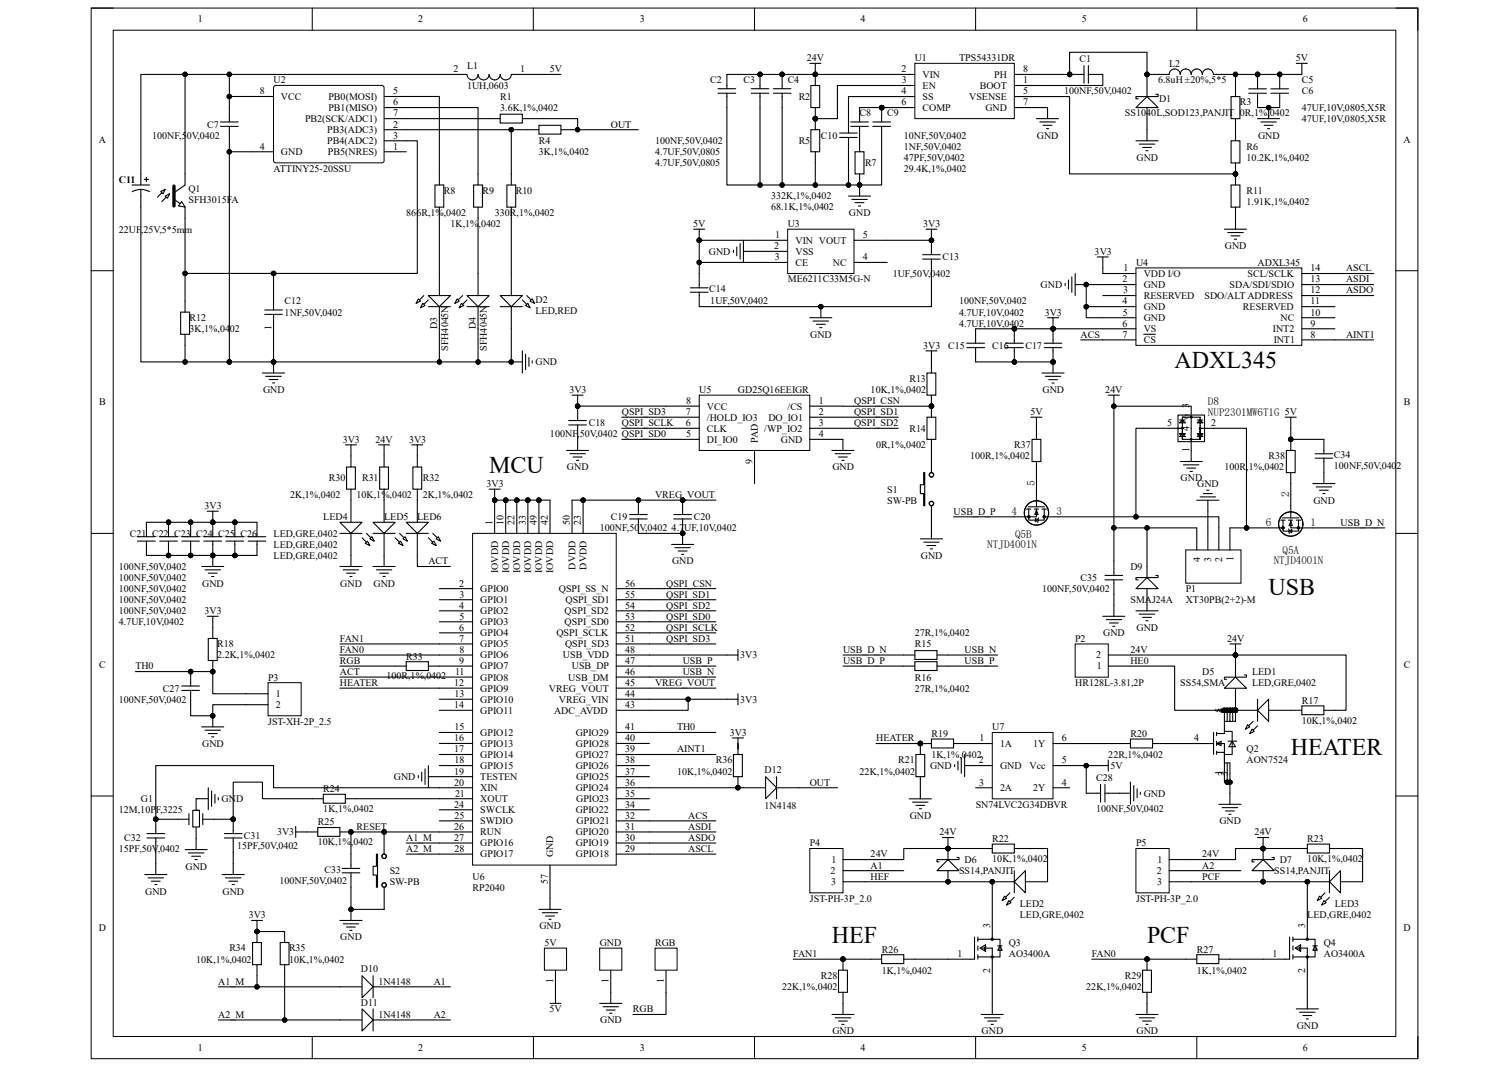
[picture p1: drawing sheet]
<svg xmlns="http://www.w3.org/2000/svg" width="297mm" height="210mm" viewBox="0 0 297 210" stroke-linecap="round" stroke-linejoin="round" font-family="sans-serif">
<defs><g id="words">
<g font-size="4.7">
<text x="231.2" y="72.4">ADXL345</text>
<text x="96.3" y="93.1">MCU</text>
<text x="249.7" y="117">USB</text>
<text x="254.1" y="148.6">HEATER</text>
<text x="163.8" y="185.6">HEF</text>
<text x="225.8" y="185.6">PCF</text>
</g>
<g font-size="2.2">
<text x="237.8" y="79.6">D8</text>
<text x="237.8" y="81.8">NUP2301MW6T1G 5V</text>
<text x="203.7" y="95.6" transform="rotate(-90 203.7 95.6)">5</text>
<text x="199.1" y="101.4">4</text>
<text x="207.9" y="101.4">3</text>
<text x="253.8" y="97.8" transform="rotate(-90 253.8 97.8)">2</text>
<text x="194.3" y="107.9">NTJD4001N</text>
<text x="199.8" y="106">Q5B</text>
<text x="249.2" y="103.6">6</text>
<text x="258" y="103.6">1</text>
<text x="250.7" y="111">NTJD4001N</text>
<text x="252.5" y="109">Q5A</text>
</g>
<g font-size="2">
<text x="39" y="4.4">1</text>
<text x="82.3" y="4.4">2</text>
<text x="125.9" y="4.4">3</text>
<text x="169.4" y="4.4">4</text>
<text x="213" y="4.4">5</text>
<text x="256.4" y="4.4">6</text>
<text x="53.9" y="16.4">U2</text>
<text x="89.3" y="14.2">2</text>
<text x="91.9" y="13.6">L1</text>
<text x="91.9" y="17.5">1UH,0603</text>
<text x="102.4" y="14.2">1</text>
<text x="108.3" y="14.2">5V</text>
<text x="139.8" y="16.4">C2</text>
<text x="146.3" y="16.4">C3</text>
<text x="155.1" y="16.4">C4</text>
<text x="158.8" y="12">24V</text>
<text x="177.4" y="14.2">2</text>
<text x="177.5" y="16.4">3</text>
<text x="180.1" y="12">U1</text>
<text x="181.6" y="15.3">VIN</text>
<text x="181.6" y="17.5">EN</text>
<text x="188.8" y="12">TPS54331DR</text>
<text x="192.8" y="17.5">BOOT</text>
<text x="195.7" y="15.3">PH</text>
<text x="201.4" y="16.4">1</text>
<text x="201.4" y="14.2">8</text>
<text x="212.5" y="12.3">C1</text>
<text x="228" y="16.4">6.8uH ±20%,5*5</text>
<text x="230.1" y="13.1">L2</text>
<text x="255.1" y="12">5V</text>
<text x="256.3" y="16.4">C5</text>
<text x="51.2" y="18.6">8</text>
<text x="55.3" y="19.7">VCC</text>
<text x="64.6" y="21.8">PB1(MISO)</text>
<text x="64.6" y="19.7">PB0(MOSI)</text>
<text x="77.4" y="22.9">7</text>
<text x="77.4" y="20.7">6</text>
<text x="77.4" y="18.6">5</text>
<text x="98.5" y="19.7">R1</text>
<text x="98.5" y="21.8">3.6K,1%,0402</text>
<text x="157.2" y="19.7">R2</text>
<text x="169.2" y="22.9">C8</text>
<text x="174.6" y="22.9">C9</text>
<text x="177.4" y="18.6">4</text>
<text x="177.4" y="20.7">6</text>
<text x="181.6" y="19.7">SS</text>
<text x="181.6" y="21.8">COMP</text>
<text x="190.8" y="19.7">VSENSE</text>
<text x="194" y="21.8">GND</text>
<text x="201.4" y="20.7">7</text>
<text x="201.4" y="18.6">5</text>
<text x="209.5" y="18.6">100NF,50V,0402</text>
<text x="221.4" y="22.9">SS1040L,SOD123,PANJIT 0R,1%,0402</text>
<text x="228.2" y="20.1">D1</text>
<text x="244.1" y="20.7">R3</text>
<text x="256.3" y="21.8">47UF,10V,0805,X5R</text>
<text x="256.3" y="18.6">C6</text>
<text x="19.4" y="28.1">A</text>
<text x="29.9" y="27.3">100NF,50V,0402</text>
<text x="40.8" y="25.1">C7</text>
<text x="51.1" y="29.5">4</text>
<text x="60" y="24">PB2(SCK/ADC1)</text>
<text x="64.4" y="28.4">PB4(ADC2)</text>
<text x="64.4" y="26.2">PB3(ADC3)</text>
<text x="77.4" y="29.5">1</text>
<text x="77.4" y="27.3">3</text>
<text x="77.4" y="25.1">2</text>
<text x="106.1" y="28.4">R4</text>
<text x="120.2" y="25.1">OUT</text>
<text x="128.9" y="28.4">100NF,50V,0402</text>
<text x="157.2" y="28.4">R5</text>
<text x="161.6" y="27.3">C10</text>
<text x="177.9" y="27.3">10NF,50V,0402</text>
<text x="177.9" y="29.5">1NF,50V,0402</text>
<text x="204.1" y="27.3">GND</text>
<text x="245.4" y="29.5">R6</text>
<text x="247.6" y="27.3">GND</text>
<text x="256.3" y="24">47UF,10V,0805,X5R</text>
<text x="276.2" y="28.1">A</text>
<text x="23.4" y="36">C11</text>
<text x="53.9" y="33.8">ATTINY25-20SSU</text>
<text x="55.3" y="30.5">GND</text>
<text x="64.5" y="30.5">PB5(NRES)</text>
<text x="106.1" y="30.5">3K,1%,0402</text>
<text x="128.9" y="32.7">4.7UF,50V,0805</text>
<text x="128.9" y="30.5">4.7UF,50V,0805</text>
<text x="170.3" y="32.7">R7</text>
<text x="177.9" y="33.8">29.4K,1%,0402</text>
<text x="177.9" y="31.6">47PF,50V,0402</text>
<text x="223.7" y="31.6">GND</text>
<text x="245.4" y="31.6">10.2K,1%,0402</text>
<text x="37.1" y="37.7">Q1</text>
<text x="37.1" y="39.9">SFH3015FA</text>
<text x="87.4" y="38.2">R8</text>
<text x="95" y="38.2">R9</text>
<text x="101.5" y="38.2">R10</text>
<text x="151.8" y="39.2">332K,1%,0402</text>
<text x="151.8" y="41.4">68.1K,1%,0402</text>
<text x="245.4" y="38.2">R11</text>
<text x="245.4" y="40.3">1.91K,1%,0402</text>
<text x="23.4" y="45.8">22UF,25V,5*5mm</text>
<text x="80" y="42.5">866R,1%,0402</text>
<text x="88.7" y="44.7">1K,1%,0402</text>
<text x="97.4" y="42.5">330R,1%,0402</text>
<text x="136.5" y="44.7">5V</text>
<text x="152.6" y="46.9">1</text>
<text x="155.1" y="44.7">U3</text>
<text x="156.6" y="48">VIN VOUT</text>
<text x="167.1" y="42.5">GND</text>
<text x="169.9" y="46.9">5</text>
<text x="181.7" y="44.7">3V3</text>
<text x="139.5" y="50.1">GND</text>
<text x="152.4" y="49">2</text>
<text x="152.5" y="51.2">3</text>
<text x="156.6" y="50.1">VSS</text>
<text x="156.6" y="52.3">CE</text>
<text x="163.9" y="52.3">NC</text>
<text x="169.9" y="51.2">4</text>
<text x="185.5" y="51.2">C13</text>
<text x="215.5" y="50.1">3V3</text>
<text x="221.1" y="53.4">1</text>
<text x="223.6" y="52.3">U4</text>
<text x="241.1" y="49">GND</text>
<text x="247.6" y="52.3">ADXL345</text>
<text x="258" y="53.4">14</text>
<text x="265" y="53.4">ASCL</text>
<text x="56" y="59.9">C12</text>
<text x="105.4" y="59.7">D2</text>
<text x="139.6" y="57.5">C14</text>
<text x="139.8" y="59.9">1UF,50V,0402</text>
<text x="155.1" y="55.6">ME6211C33M5G-N</text>
<text x="175.7" y="54.5">1UF,50V,0402</text>
<text x="188.8" y="59.9">100NF,50V,0402</text>
<text x="204.8" y="56.7">GND</text>
<text x="221" y="59.9">4</text>
<text x="221" y="55.6">2</text>
<text x="221.1" y="57.7">3</text>
<text x="225.1" y="54.5">VDD I/O</text>
<text x="225.1" y="56.7">GND</text>
<text x="225.1" y="58.8">RESERVED</text>
<text x="237.1" y="58.8">SDO/ALT ADDRESS</text>
<text x="242" y="56.7">SDA/SDI/SDIO</text>
<text x="245.6" y="54.5">SCL/SCLK</text>
<text x="258" y="57.7">12</text>
<text x="258" y="55.6">13</text>
<text x="258" y="59.9">11</text>
<text x="265" y="57.7">ASDO</text>
<text x="265" y="55.6">ASDI</text>
<text x="37.3" y="63.2">R12</text>
<text x="37.3" y="65.4">3K,1%,0402</text>
<text x="53.4" y="65" transform="rotate(-90 53.4 65)">1</text>
<text x="56" y="62.1">1NF,50V,0402</text>
<text x="86.1" y="64.7" transform="rotate(-90 86.1 64.7)">D3</text>
<text x="93.7" y="64.7" transform="rotate(-90 93.7 64.7)">D4</text>
<text x="105.4" y="61.9">LED,RED</text>
<text x="188.8" y="64.3">4.7UF,10V,0402</text>
<text x="188.8" y="62.1">4.7UF,10V,0402</text>
<text x="205.7" y="62.1">3V3</text>
<text x="221" y="64.3">6</text>
<text x="221" y="62.1">5</text>
<text x="225.1" y="61">GND</text>
<text x="225.1" y="63.2">GND</text>
<text x="225.1" y="65.4">VS</text>
<text x="244.7" y="61">RESERVED</text>
<text x="250.6" y="65.4">INT2</text>
<text x="252.1" y="63.2">NC</text>
<text x="258" y="62.1">10</text>
<text x="258" y="64.3">9</text>
<text x="88.2" y="69.1" transform="rotate(-90 88.2 69.1)">SFH4045N</text>
<text x="95.9" y="69.1" transform="rotate(-90 95.9 69.1)">SFH4045N</text>
<text x="105.4" y="71.9">GND</text>
<text x="159.5" y="66.5">GND</text>
<text x="181.7" y="68.6">3V3</text>
<text x="186.6" y="68.6">C15</text>
<text x="195.3" y="68.6">C16</text>
<text x="201.8" y="68.6">C17</text>
<text x="212.7" y="66.5">ACS</text>
<text x="221" y="66.5">7</text>
<text x="225.1" y="67.5">CS</text>
<text x="250.7" y="67.5">INT1</text>
<text x="258" y="66.5">8</text>
<text x="265" y="66.5">AINT1</text>
<text x="51.8" y="77.3">GND</text>
<text x="112.1" y="77.3">3V3</text>
<text x="137.6" y="77.3">U5</text>
<text x="145.3" y="77.3">GD25Q16EEIGR</text>
<text x="171.4" y="77.3">10K,1%,0402</text>
<text x="179" y="75.2">R13</text>
<text x="205.2" y="77.3">GND</text>
<text x="217.6" y="77.3">24V</text>
<text x="19.5" y="79.8">B</text>
<text x="115.9" y="83.9">C18</text>
<text x="122.4" y="81.7">QSPI_SD3</text>
<text x="122.4" y="83.9">QSPI_SCLK</text>
<text x="135" y="83.9">6</text>
<text x="135" y="81.7">7</text>
<text x="135" y="79.5">8</text>
<text x="139.2" y="82.8">/HOLD_IO3</text>
<text x="139.2" y="80.6">VCC</text>
<text x="151.3" y="82.8">DO_IO1</text>
<text x="155" y="80.6">/CS</text>
<text x="161.2" y="81.7">2</text>
<text x="161.2" y="83.9">3</text>
<text x="161.2" y="79.5">1</text>
<text x="168.1" y="81.7">QSPI_SD1</text>
<text x="168.1" y="79.5">QSPI_CSN</text>
<text x="168.1" y="83.9">QSPI_SD2</text>
<text x="202.8" y="81.7">5V</text>
<text x="229.7" y="83.9">5</text>
<text x="234.1" y="82.5" transform="rotate(-90 234.1 82.5)">6</text>
<text x="234.1" y="80.4" transform="rotate(-90 234.1 80.4)">3</text>
<text x="238.4" y="83.9">2</text>
<text x="276.3" y="79.8">B</text>
<text x="67.5" y="87.1">3V3</text>
<text x="73.9" y="87.1">24V</text>
<text x="80.5" y="87.1">3V3</text>
<text x="108.3" y="86">100NF,50V,0402 QSPI_SD0</text>
<text x="135.1" y="86">5</text>
<text x="139.2" y="87.1">DI_IO0</text>
<text x="139.2" y="85">CLK</text>
<text x="149.2" y="87.1" transform="rotate(-90 149.2 87.1)">PAD</text>
<text x="150.4" y="85">/WP_IO2</text>
<text x="153.7" y="87.1">GND</text>
<text x="161.2" y="86">4</text>
<text x="172.5" y="88.2">0R,1%,0402</text>
<text x="179" y="85">R14</text>
<text x="199.7" y="88.2">R37</text>
<text x="234.1" y="88.9" transform="rotate(-90 234.1 88.9)">1</text>
<text x="234.1" y="84.7" transform="rotate(-90 234.1 84.7)">4</text>
<text x="64.7" y="94.7">R30</text>
<text x="71.3" y="94.7">R31</text>
<text x="83.2" y="94.7">R32</text>
<text x="95.8" y="95.8">3V3</text>
<text x="111.6" y="92.6">GND</text>
<text x="148.1" y="91.3" transform="rotate(-90 148.1 91.3)">9</text>
<text x="163.8" y="92.6">GND</text>
<text x="191" y="90.4">100R,1%,0402</text>
<text x="232.4" y="94.7">GND</text>
<text x="235.7" y="95.8">GND</text>
<text x="241" y="92.6">100R,1%,0402</text>
<text x="249.7" y="90.4">R38</text>
<text x="262.6" y="90.2">C34</text>
<text x="262.6" y="92.4">100NF,50V,0402</text>
<text x="40.3" y="100.2">3V3</text>
<text x="57.1" y="98">2K,1%,0402</text>
<text x="70.2" y="98">10K,1%,0402</text>
<text x="83.2" y="98">2K,1%,0402</text>
<text x="128.9" y="98">VREG_VOUT</text>
<text x="174.6" y="96.9">S1</text>
<text x="174.6" y="99.1">SW-PB</text>
<text x="187.7" y="101.3">USB_D_P</text>
<text x="258.5" y="99.1">GND</text>
<text x="25.6" y="105.6">C21 C22 C23 C24 C25 C26</text>
<text x="53.9" y="105.6">LED,GRE,0402</text>
<text x="53.9" y="107.8">LED,GRE,0402</text>
<text x="63.6" y="102.4">LED4</text>
<text x="75.6" y="102.4">LED5</text>
<text x="82.1" y="102.4">LED6</text>
<text x="97" y="103.2" transform="rotate(-90 97 103.2)">1</text>
<text x="99.1" y="103.2" transform="rotate(-90 99.1 103.2)">10</text>
<text x="101.3" y="103.2" transform="rotate(-90 101.3 103.2)">22</text>
<text x="103.5" y="103.2" transform="rotate(-90 103.5 103.2)">33</text>
<text x="105.7" y="103.2" transform="rotate(-90 105.7 103.2)">49</text>
<text x="107.8" y="103.2" transform="rotate(-90 107.8 103.2)">42</text>
<text x="112.2" y="103.2" transform="rotate(-90 112.2 103.2)">50</text>
<text x="114.4" y="103.2" transform="rotate(-90 114.4 103.2)">23</text>
<text x="118.1" y="104.5">100NF,50V,0402</text>
<text x="120.2" y="102.4">C19</text>
<text x="132.2" y="104.5">4.7UF,10V,0402</text>
<text x="136.6" y="102.4">C20</text>
<text x="263.9" y="103.5">USB_D_N</text>
<text x="23.4" y="112.2">100NF,50V,0402</text>
<text x="53.9" y="110">LED,GRE,0402</text>
<text x="84.3" y="111.1">ACT</text>
<text x="98" y="112.8" transform="rotate(-90 98 112.8)">IOVDD</text>
<text x="100.2" y="112.8" transform="rotate(-90 100.2 112.8)">IOVDD</text>
<text x="102.4" y="112.8" transform="rotate(-90 102.4 112.8)">IOVDD</text>
<text x="104.6" y="112.8" transform="rotate(-90 104.6 112.8)">IOVDD</text>
<text x="106.7" y="112.8" transform="rotate(-90 106.7 112.8)">IOVDD</text>
<text x="108.9" y="112.8" transform="rotate(-90 108.9 112.8)">IOVDD</text>
<text x="113.3" y="112.1" transform="rotate(-90 113.3 112.1)">DVDD</text>
<text x="115.5" y="112.1" transform="rotate(-90 115.5 112.1)">DVDD</text>
<text x="132.3" y="111.1">GND</text>
<text x="181.3" y="110">GND</text>
<text x="222.5" y="112.2">D9</text>
<text x="236.2" y="110.7" transform="rotate(-90 236.2 110.7)">4</text>
<text x="238.4" y="110.6" transform="rotate(-90 238.4 110.6)">3</text>
<text x="240.6" y="110.7" transform="rotate(-90 240.6 110.7)">2</text>
<text x="242.8" y="110.5" transform="rotate(-90 242.8 110.5)">1</text>
<text x="23.4" y="116.5">100NF,50V,0402</text>
<text x="23.4" y="118.7">100NF,50V,0402</text>
<text x="23.4" y="114.3">100NF,50V,0402</text>
<text x="39.8" y="115.4">GND</text>
<text x="67" y="115.4">GND</text>
<text x="73.5" y="115.4">GND</text>
<text x="90.4" y="115.4">2</text>
<text x="90.4" y="119.8">4</text>
<text x="90.5" y="117.6">3</text>
<text x="94.5" y="116.5">GPIO0</text>
<text x="94.5" y="118.7">GPIO1</text>
<text x="110" y="116.5">QSPI_SS_N</text>
<text x="111.3" y="118.7">QSPI_SD1</text>
<text x="123.1" y="115.4">56</text>
<text x="123.1" y="117.6">55</text>
<text x="123.1" y="119.8">54</text>
<text x="131.1" y="115.4">QSPI_CSN</text>
<text x="131.1" y="117.6">QSPI_SD1</text>
<text x="131.1" y="119.8">QSPI_SD2</text>
<text x="205.1" y="116.5">100NF,50V,0402</text>
<text x="212.7" y="114.3">C35</text>
<text x="222.5" y="118.7">SMAJ24A</text>
<text x="233.4" y="116.5">P1</text>
<text x="233.4" y="118.7">XT30PB(2+2)-M</text>
<text x="23.4" y="120.9">100NF,50V,0402</text>
<text x="23.4" y="123">4.7UF,10V,0402</text>
<text x="40.3" y="120.9">3V3</text>
<text x="90.4" y="124.1">6</text>
<text x="90.4" y="122">5</text>
<text x="94.5" y="120.9">GPIO2</text>
<text x="94.5" y="123">GPIO3</text>
<text x="94.5" y="125.2">GPIO4</text>
<text x="109.5" y="125.2">QSPI_SCLK</text>
<text x="111.1" y="123">QSPI_SD0</text>
<text x="111.1" y="120.9">QSPI_SD2</text>
<text x="123.1" y="124.1">52</text>
<text x="123.1" y="122">53</text>
<text x="131.1" y="122">QSPI_SD0</text>
<text x="131.1" y="124.1">QSPI_SCLK</text>
<text x="180.1" y="125.2">27R,1%,0402</text>
<text x="217.2" y="125.2">GND</text>
<text x="223.7" y="124.1">GND</text>
<text x="19.5" y="131.5">C</text>
<text x="26.6" y="131.7">TH0</text>
<text x="42.8" y="127.4">R18</text>
<text x="42.8" y="129.6">2.2K,1%,0402</text>
<text x="66.9" y="128.5">FAN0</text>
<text x="66.9" y="126.3">FAN1</text>
<text x="66.9" y="130.7">RGB</text>
<text x="80" y="129.8">R33</text>
<text x="90.4" y="126.3">7</text>
<text x="90.4" y="130.7">9</text>
<text x="90.4" y="128.5">8</text>
<text x="94.5" y="127.4">GPIO5</text>
<text x="94.5" y="129.6">GPIO6</text>
<text x="94.5" y="131.7">GPIO7</text>
<text x="110.8" y="129.6">USB_VDD</text>
<text x="111.2" y="127.4">QSPI_SD3</text>
<text x="112.6" y="131.7">USB_DP</text>
<text x="123.1" y="130.7">47</text>
<text x="123.1" y="126.3">51</text>
<text x="123.1" y="128.5">48</text>
<text x="131.1" y="126.3">QSPI_SD3</text>
<text x="134.4" y="130.7">USB_P</text>
<text x="145.7" y="129.6">3V3</text>
<text x="165.9" y="128.5">USB_D_N</text>
<text x="165.9" y="130.7">USB_D_P</text>
<text x="180.1" y="127.4">R15</text>
<text x="189.9" y="128.5">USB_N</text>
<text x="189.9" y="130.7">USB_P</text>
<text x="211.6" y="126.3">P2</text>
<text x="215.7" y="129.6">2</text>
<text x="215.9" y="131.7">1</text>
<text x="222.5" y="130.7">HE0</text>
<text x="222.5" y="128.5">24V</text>
<text x="241.5" y="126.3">24V</text>
<text x="276.3" y="131.5">C</text>
<text x="32.1" y="136.1">C27</text>
<text x="52.8" y="133.9">P3</text>
<text x="54.3" y="137.2">1</text>
<text x="66.9" y="132.8">ACT</text>
<text x="66.9" y="135">HEATER</text>
<text x="76" y="133.7">100R,1%,0402</text>
<text x="89.4" y="135">12</text>
<text x="89.5" y="137.2">13</text>
<text x="89.6" y="132.8">11</text>
<text x="94.5" y="133.9">GPIO8</text>
<text x="94.5" y="136.1">GPIO9</text>
<text x="108.1" y="136.1">VREG_VOUT</text>
<text x="111.9" y="133.9">USB_DM</text>
<text x="123.1" y="132.8">46</text>
<text x="123.1" y="137.2">44</text>
<text x="123.1" y="135">45</text>
<text x="128.9" y="135">VREG_VOUT</text>
<text x="134.4" y="132.8">USB_N</text>
<text x="180.1" y="133.9">R16</text>
<text x="180.1" y="136.1">27R,1%,0402</text>
<text x="211.6" y="135.1">HR128L-3.81,2P</text>
<text x="232.3" y="135">SS54,SMA</text>
<text x="236.7" y="132.8">D5</text>
<text x="246.5" y="132.8">LED1</text>
<text x="246.5" y="135">LED,GRE,0402</text>
<text x="23.4" y="138.3">100NF,50V,0402</text>
<text x="52.8" y="142.6">JST-XH-2P_2.5</text>
<text x="54.3" y="139.4">2</text>
<text x="89.4" y="139.4">14</text>
<text x="89.4" y="143.7">15</text>
<text x="94.5" y="138.3">GPIO10</text>
<text x="94.5" y="140.5">GPIO11</text>
<text x="109.1" y="140.5">ADC_AVDD</text>
<text x="110" y="138.3">VREG_VIN</text>
<text x="123.1" y="143.7">41</text>
<text x="123.1" y="139.4">43</text>
<text x="133.3" y="143.7">TH0</text>
<text x="145.7" y="138.3">3V3</text>
<text x="195.3" y="143.7">U7</text>
<text x="240.6" y="140.2" transform="rotate(-90 240.6 140.2)">5</text>
<text x="241.1" y="140.2" transform="rotate(-90 241.1 140.2)">6</text>
<text x="241.7" y="140.2" transform="rotate(-90 241.7 140.2)">7</text>
<text x="242.2" y="140.2" transform="rotate(-90 242.2 140.2)">8</text>
<text x="242.8" y="140.2" transform="rotate(-90 242.8 140.2)">0</text>
<text x="256.3" y="138.5">R17</text>
<text x="256.3" y="142.4">10K,1%,0402</text>
<text x="39.8" y="147">GND</text>
<text x="89.4" y="145.9">16</text>
<text x="89.4" y="148.1">17</text>
<text x="94.5" y="144.8">GPIO12</text>
<text x="94.5" y="147">GPIO13</text>
<text x="94.5" y="149.2">GPIO14</text>
<text x="113.3" y="144.8">GPIO29</text>
<text x="113.3" y="149.2">GPIO27</text>
<text x="113.4" y="147">GPIO28</text>
<text x="123.1" y="148.1">39</text>
<text x="123.1" y="145.9">40</text>
<text x="133.3" y="148.1">AINT1</text>
<text x="143.7" y="144.8">3V3</text>
<text x="172.5" y="145.9">HEATER</text>
<text x="183.3" y="145">R19</text>
<text x="183.3" y="149.2">1K,1%,0402</text>
<text x="192.8" y="145.9">1</text>
<text x="196.8" y="147">1A</text>
<text x="203.4" y="147">1Y</text>
<text x="209" y="145.9">6</text>
<text x="218.2" y="149.2">22R,1%,0402</text>
<text x="222.5" y="145">R20</text>
<text x="235.1" y="145.9">4</text>
<text x="245.4" y="148.1">Q2</text>
<text x="63.6" y="155.9">R24</text>
<text x="77.5" y="153.5">GND</text>
<text x="89.4" y="152.4">19</text>
<text x="89.4" y="154.6">20</text>
<text x="89.4" y="150.2">18</text>
<text x="94.5" y="151.3">GPIO15</text>
<text x="94.5" y="153.5">TESTEN</text>
<text x="94.5" y="155.7">XIN</text>
<text x="113.3" y="155.7">GPIO24</text>
<text x="113.3" y="151.3">GPIO26</text>
<text x="113.4" y="153.5">GPIO25</text>
<text x="123.1" y="152.4">37</text>
<text x="123.1" y="154.6">36</text>
<text x="123.1" y="150.2">38</text>
<text x="133.3" y="152.4">10K,1%,0402</text>
<text x="140.9" y="150.2">R36</text>
<text x="150.5" y="152.2">D12</text>
<text x="159.4" y="154.6">OUT</text>
<text x="169.2" y="152.4">22K,1%,0402</text>
<text x="176.8" y="150.2">R21</text>
<text x="183.1" y="151.3">GND</text>
<text x="192.7" y="150.2">2</text>
<text x="192.8" y="154.6">3</text>
<text x="196.8" y="151.3">GND</text>
<text x="196.8" y="155.7">2A</text>
<text x="202.7" y="151.3">Vcc</text>
<text x="203.4" y="155.7">2Y</text>
<text x="209" y="154.6">4</text>
<text x="209" y="150.2">5</text>
<text x="215.8" y="153.7">C28</text>
<text x="218.6" y="151.3">5V</text>
<text x="240.6" y="152.6" transform="rotate(-90 240.6 152.6)">1</text>
<text x="241.1" y="152.8" transform="rotate(-90 241.1 152.8)">2</text>
<text x="241.7" y="152.7" transform="rotate(-90 241.7 152.7)">3</text>
<text x="245.4" y="150.2">AON7524</text>
<text x="23.4" y="160">12M,10PF,3225</text>
<text x="27.7" y="157.9">G1</text>
<text x="43.6" y="157.9">GND</text>
<text x="63.6" y="159.8">1K,1%,0402</text>
<text x="89.4" y="158.9">24</text>
<text x="89.4" y="161.1">25</text>
<text x="89.6" y="156.8">21</text>
<text x="94.5" y="157.9">XOUT</text>
<text x="94.5" y="160">SWCLK</text>
<text x="113.3" y="160">GPIO22</text>
<text x="113.4" y="157.9">GPIO23</text>
<text x="123.1" y="161.1">32</text>
<text x="123.1" y="156.8">35</text>
<text x="123.1" y="158.9">34</text>
<text x="135.5" y="161.1">ACS</text>
<text x="150.5" y="159.2">1N4148</text>
<text x="179.1" y="161.1">GND</text>
<text x="192.1" y="158.9">SN74LVC2G34DBVR</text>
<text x="215.8" y="159.8">100NF,50V,0402</text>
<text x="225.1" y="156.8">GND</text>
<text x="23.4" y="167.7">15PF,50V,0402</text>
<text x="24.5" y="165.5">C32</text>
<text x="46.7" y="167">15PF,50V,0402</text>
<text x="48" y="165.1">C31</text>
<text x="54.5" y="164.4">3V3</text>
<text x="62.6" y="162.4">R25</text>
<text x="62.6" y="166.3">10K,1%,0402</text>
<text x="70.2" y="163.3">RESET</text>
<text x="80" y="165.5">A1_M</text>
<text x="80" y="167.7">A2_M</text>
<text x="89.4" y="163.3">26</text>
<text x="89.4" y="165.5">27</text>
<text x="89.4" y="167.7">28</text>
<text x="94.5" y="162.2">SWDIO</text>
<text x="94.5" y="164.4">RUN</text>
<text x="94.5" y="166.6">GPIO16</text>
<text x="113.3" y="166.6">GPIO19</text>
<text x="113.3" y="164.4">GPIO20</text>
<text x="113.5" y="162.2">GPIO21</text>
<text x="123.1" y="167.7">29</text>
<text x="123.1" y="165.5">30</text>
<text x="123.1" y="163.3">31</text>
<text x="135.5" y="167.7">ASCL</text>
<text x="135.5" y="163.3">ASDI</text>
<text x="135.5" y="165.5">ASDO</text>
<text x="159.4" y="166.6">P4</text>
<text x="184.9" y="164.4">24V</text>
<text x="195.3" y="165.7">R22</text>
<text x="223.6" y="166.6">P5</text>
<text x="240" y="162.2">GND</text>
<text x="247" y="164.4">24V</text>
<text x="257.3" y="165.7">R23</text>
<text x="36.5" y="171.1">GND</text>
<text x="55" y="173.9">100NF,50V,0402</text>
<text x="63.9" y="171.9">C33</text>
<text x="76.7" y="172">S2</text>
<text x="93" y="173.1">U6</text>
<text x="94.5" y="168.7">GPIO17</text>
<text x="107.8" y="173.9" transform="rotate(-90 107.8 173.9)">57</text>
<text x="108.9" y="168.7" transform="rotate(-90 108.9 168.7)">GND</text>
<text x="113.4" y="168.7">GPIO18</text>
<text x="163.5" y="172">2</text>
<text x="163.7" y="169.8">1</text>
<text x="171.4" y="170.9">A1</text>
<text x="171.4" y="173.1">HEF</text>
<text x="171.4" y="168.7">24V</text>
<text x="188.8" y="172">SS14,PANJIT</text>
<text x="189.9" y="169.8">D6</text>
<text x="195.3" y="169.6">10K,1%,0402</text>
<text x="227.7" y="172">2</text>
<text x="227.9" y="169.8">1</text>
<text x="236.7" y="168.7">24V</text>
<text x="236.7" y="173.1">PCF</text>
<text x="236.7" y="170.9">A2</text>
<text x="250.8" y="172">SS14,PANJIT</text>
<text x="251.9" y="169.8">D7</text>
<text x="257.3" y="169.6">10K,1%,0402</text>
<text x="28.6" y="176">GND</text>
<text x="43.8" y="176">GND</text>
<text x="76.7" y="174.2">SW-PB</text>
<text x="93" y="175.3">RP2040</text>
<text x="159.4" y="177.4">JST-PH-3P_2.0</text>
<text x="163.6" y="174.2">3</text>
<text x="200.8" y="178.5">LED2</text>
<text x="223.6" y="177.4">JST-PH-3P_2.0</text>
<text x="227.8" y="174.2">3</text>
<text x="262.8" y="178.5">LED3</text>
<text x="19.4" y="183.2">D</text>
<text x="49" y="180.7">3V3</text>
<text x="67" y="185.1">GND</text>
<text x="106.2" y="182.9">GND</text>
<text x="194.9" y="182.7" transform="rotate(-90 194.9 182.7)">3</text>
<text x="200.8" y="180.7">LED,GRE,0402</text>
<text x="256.9" y="182.7" transform="rotate(-90 256.9 182.7)">3</text>
<text x="257.3" y="180.7">LED,GRE,0402</text>
<text x="276.3" y="183.2">D</text>
<text x="38.6" y="189.4">10K,1%,0402</text>
<text x="45.1" y="187.2">R34</text>
<text x="56.9" y="187.2">R35</text>
<text x="56.9" y="189.4">10K,1%,0402</text>
<text x="71.1" y="191.4">D10</text>
<text x="107.2" y="186.2">5V</text>
<text x="118.1" y="186.2">GND</text>
<text x="128.9" y="186.2">RGB</text>
<text x="156.1" y="188.3">FAN1</text>
<text x="173.6" y="187.5">R26</text>
<text x="173.6" y="191.6">1K,1%,0402</text>
<text x="188.5" y="188.3">1</text>
<text x="194.9" y="191.4" transform="rotate(-90 194.9 191.4)">2</text>
<text x="198.6" y="186.2">Q3</text>
<text x="198.6" y="188.3">AO3400A</text>
<text x="214.9" y="188.3">FAN0</text>
<text x="235.6" y="187.5">R27</text>
<text x="235.6" y="191.6">1K,1%,0402</text>
<text x="250.5" y="188.3">1</text>
<text x="256.9" y="191.4" transform="rotate(-90 256.9 191.4)">2</text>
<text x="260.6" y="186.2">Q4</text>
<text x="260.6" y="188.3">AO3400A</text>
<text x="43" y="193.8">A1_M</text>
<text x="71.1" y="197.9">D11</text>
<text x="74.5" y="193.8">1N4148</text>
<text x="85.4" y="193.8">A1</text>
<text x="108.9" y="193.5" transform="rotate(-90 108.9 193.5)">1</text>
<text x="119.8" y="193.5" transform="rotate(-90 119.8 193.5)">1</text>
<text x="130.7" y="193.5" transform="rotate(-90 130.7 193.5)">1</text>
<text x="154" y="194.9">22K,1%,0402</text>
<text x="161.6" y="192.7">R28</text>
<text x="213.8" y="194.9">22K,1%,0402</text>
<text x="221.4" y="192.7">R29</text>
<text x="43" y="200.3">A2_M</text>
<text x="74.5" y="200.3">1N4148</text>
<text x="85.4" y="200.3">A2</text>
<text x="108.2" y="199.2">5V</text>
<text x="118.1" y="201.4">GND</text>
<text x="124.6" y="199.2">RGB</text>
<text x="163.8" y="203.6">GND</text>
<text x="193.2" y="203.6">GND</text>
<text x="223.7" y="203.6">GND</text>
<text x="255.2" y="202.5">GND</text>
<text x="39" y="206.8">1</text>
<text x="82.3" y="206.8">2</text>
<text x="125.9" y="206.8">3</text>
<text x="169.4" y="206.8">4</text>
<text x="213" y="206.8">5</text>
<text x="256.4" y="206.8">6</text>
</g>
</g></defs>
<path d="M17.9 1.6h261.2v206.7h-261.2z" fill="none" stroke="#000" stroke-width=".2"/>
<path d="M22.3 5.9h252.5v198.1h-252.5z" fill="#fff"/>
<g fill="none" stroke="#000" stroke-width=".2">
<path d="M17.9 1.6h4.4M22.3 5.9h252.5v198.1h-252.5zM61.5 1.6v4.3M105 1.6v4.3M148.5 1.6v4.3M192 1.6v4.3M235.6 1.6v4.3M274.8 1.6h4.3v4.3M17.9 53.3h4.4M274.8 53.3h4.3M17.9 105h4.4M274.8 105h4.3"/>
<path d="M17.9 156.7h4.4M274.8 156.7h4.3M61.5 204v4.3M105 204v4.3M148.5 204v4.3M192 204v4.3M235.6 204v4.3M279.1 204v4.3"/>
</g>
<path d="M211.6 126.7h6.6v6.6h-6.6z" fill="#fff"/>
<path d="M211.6 126.7h6.6v6.6h-6.6z" fill="none" stroke="#000" stroke-width=".2"/>
<path d="M218.2 131.1h4.3M218.2 128.9h4.3" fill="none" stroke="#000" stroke-width=".21"/>
<path d="M52.8 134.3h6.5v6.6h-6.5z" fill="#fff"/>
<path d="M52.8 134.3h6.5v6.6h-6.5z" fill="none" stroke="#000" stroke-width=".2"/>
<path d="M48.4 136.5h4.4M48.4 138.7h4.4" fill="none" stroke="#000" stroke-width=".21"/>
<path d="M54.1 16.9h21.3l.2 .4-.1 14.5-.3 .2h-21.1l-.3-.4v-14.3z" fill-rule="evenodd" fill="#fff"/>
<path d="M54.1 16.9h21.3l.2 .4-.1 14.5-.3 .2h-21.1l-.3-.4v-14.3z" fill="none" stroke="#000" stroke-width=".2"/>
<g fill="none" stroke="#000" stroke-width=".21">
<path d="M49.5 19h4.3M75.7 19h4.3M89.8 14.6h2.1a1.09 1.09 0 0 0 1.1 1.1 1.09 1.09 0 0 0 1.1-1.1 1.09 1.09 0 0 0 1.1 1.1 1.09 1.09 0 0 0 1.1-1.1 1.09 1.09 0 0 0 1.1 1.1 1.09 1.09 0 0 0 1.1-1.1 1.09 1.09 0 0 0 1.1 1.1 1.09 1.09 0 0 0 1-1.1h2.2M26 36.4h3.5M26 37.7a3.4 3.4 0 0 1 3.4 0M27.7 34.2v2.2M27.7 37.3v3.4M28.4 35.3h.8M28.8 34.9v.9M43.4 24.9h3.5M43.4 24h3.5M45.1 24.9v2.8"/>
<path d="M45.1 21.2v2.8M49.5 29.9h4.3M75.7 29.9h4.3M75.7 27.7h4.3M75.7 25.5h4.3M75.7 23.3h4.3M75.7 21.2h4.3M85.6 36.4h1.8v4.4h-1.8zM86.5 34.2v2.2M93.2 36.4h1.8v4.4h-1.8zM94.1 34.2v2.2M96.3 23.3h2.2"/>
<path d="M98.5 22.5h4.3v1.7h-4.3zM99.8 36.4h1.7v4.4h-1.7zM100.6 34.2v2.2M102.8 23.3h2.2M103.9 25.5h2.2M106.1 24.7h4.3v1.7h-4.3zM110.4 25.5h2.2M36.4 59.2v2.2M53.8 58.2v2.8M86.5 40.8v2.1M86.5 53.8v4.4M94.1 40.8v2.1"/>
<path d="M100.6 40.8v2.1M35.6 61.4h1.7v4.4h-1.7zM36.4 65.8v2.2M52.1 61.9h3.5M52.1 61h3.5M53.8 61.9v2.8M86.5 60.3v4.4"/>
</g>
<path d="M84.3 58.2h4.4l-2.2 2.1z" fill="#fff"/>
<path d="M83.4 58.2l-1.5 1.5M84.3 59l-1.5 1.6M84.3 58.2h4.4l-2.2 2.1z" fill="none" stroke="#000" stroke-width=".21"/>
<path d="M82.4 58.8l.4 .4-.9 .5z" fill="#fff"/>
<path d="M82.4 58.8l.4 .4-.9 .5z" fill="none" stroke="#000" stroke-width=".21"/>
<path d="M83.2 59.7l.5 .4-.9 .5z" fill="#fff"/>
<path d="M83.2 59.7l.5 .4-.9 .5zM94.1 53.8v4.4M84.3 60.3h4.4M94.1 60.3v4.4" fill="none" stroke="#000" stroke-width=".21"/>
<path d="M91.9 58.2h4.4l-2.2 2.1z" fill="#fff"/>
<path d="M91.1 58.2l-1.6 1.5M91.9 58.2h4.4l-2.2 2.1zM91.9 59l-1.5 1.6" fill="none" stroke="#000" stroke-width=".21"/>
<path d="M90 58.8l.4 .5-.9 .4z" fill="#fff"/>
<path d="M90 58.8l.4 .5-.9 .4z" fill="none" stroke="#000" stroke-width=".21"/>
<path d="M90.8 59.7l.5 .4-.9 .5z" fill="#fff"/>
<path d="M34.2 39.2l2.2 1.5v2.2M36.4 34.2v2.2l-2.2 1.5M90.8 59.7l.5 .4-.9 .5zM91.9 60.3h4.4" fill="none" stroke="#000" stroke-width=".21"/>
<path d="M34.2 36.6v3.9" fill="none" stroke="#000" stroke-width=".66"/>
<path d="M35.8 39.7l.6 1-1.3-.2z" fill="#fff"/>
<path d="M35.8 39.7l.6 1-1.3-.2z" fill="none" stroke="#000" stroke-width=".2"/>
<path d="M32.5 37.3l-1.5 1.5M33.4 38.1l-1.5 1.6" fill="none" stroke="#000" stroke-width=".21"/>
<path d="M32.5 38.6l.9-.5-.4 .9z" fill="#fff"/>
<path d="M32.5 38.6l.9-.5-.4 .9z" fill="none" stroke="#000" stroke-width=".21"/>
<path d="M31.6 37.7l.9-.4-.4 .8z" fill="#fff"/>
<path d="M31.6 37.7l.9-.4-.4 .8zM100.6 53.8v4.4M100.6 60.3v4.4" fill="none" stroke="#000" stroke-width=".21"/>
<path d="M98.5 58.2h4.3l-2.2 2.1z" fill="#fff"/>
<path d="M98.5 58.2h4.3l-2.2 2.1zM102.8 59l1.5 1.6M103.7 58.2l1.5 1.5M98.5 60.3h4.3" fill="none" stroke="#000" stroke-width=".21"/>
<path d="M103.5 60.1l.4-.4 .4 .9z" fill="#fff"/>
<path d="M103.5 60.1l.4-.4 .4 .9z" fill="none" stroke="#000" stroke-width=".21"/>
<path d="M104.3 59.3l.5-.5 .4 .9z" fill="#fff"/>
<g fill="none" stroke="#000" stroke-width=".21">
<path d="M104.3 59.3l.5-.5 .4 .9zM51.7 73.4h4.3M52.3 74.1h3.1M53 74.7h1.7M53.6 75.4h.5M53.8 71.2v2.2M96.3 96.3h2.2M97.4 96.3v2.1M27.1 105.6h3.5M27.1 106.5h3.5M28.8 102.8v2.8M28.8 106.5v2.8"/>
<path d="M31.4 105.6h3.5M31.4 106.5h3.5M33.2 106.5v2.8M33.2 102.8v2.8M35.8 106.5h3.5M35.8 105.6h3.5M37.5 102.8v2.8M37.5 106.5v2.8M39.7 111.5h4.3M40.1 105.6h3.5M40.1 106.5h3.5M40.4 112.1h3"/>
<path d="M40.8 100.6h2.2M41 112.8h1.8M41.7 113.5h.4M41.9 100.6v5M41.9 106.5v5M44.5 106.5h3.5M44.5 105.6h3.5M46.2 102.8v2.8M46.2 106.5v2.8M48.8 106.5h3.5M48.8 105.6h3.5M50.6 102.8v2.8"/>
<path d="M50.6 106.5v2.8M143.1 128.9h2.2M145.3 127.8v2.2M58.2 162.6v2.2M58.2 163.7h4.3M62.5 162.9h4.4v1.7h-4.4zM66.9 163.7h2.2M67.3 171.8h3.5M67.3 170.9h3.5M69.1 168.1v2.8M69.1 171.8v2.8M75.6 163.7v4.4"/>
<path d="M75.6 174.6v4.4M106.1 179h4.3M106.7 179.6h3.1M108.3 176.8v2.2M107.4 180.3h1.7M108.1 180.9h.4"/>
</g>
<g fill="#000">
<circle cx="53.8" cy="71.2" r=".44"/>
<circle cx="97.4" cy="98.4" r=".43"/>
<circle cx="33.2" cy="109.3" r=".43"/>
<circle cx="33.2" cy="102.8" r=".44"/>
<circle cx="37.5" cy="109.3" r=".44"/>
<circle cx="37.5" cy="102.8" r=".44"/>
<circle cx="41.9" cy="109.3" r=".44"/>
<circle cx="41.9" cy="102.8" r=".44"/>
<circle cx="46.2" cy="109.3" r=".43"/>
<circle cx="46.2" cy="102.8" r=".44"/>
<circle cx="69.1" cy="163.7" r=".43"/>
<circle cx="75.6" cy="163.7" r=".43"/>
</g>
<g fill="none" stroke="#000" stroke-width=".2">
<circle cx="53.8" cy="71.2" r=".44"/>
<circle cx="97.4" cy="98.4" r=".43"/>
<circle cx="33.2" cy="109.3" r=".43"/>
<circle cx="33.2" cy="102.8" r=".44"/>
<circle cx="37.5" cy="109.3" r=".44"/>
<circle cx="37.5" cy="102.8" r=".44"/>
<circle cx="41.9" cy="109.3" r=".44"/>
<circle cx="41.9" cy="102.8" r=".44"/>
<circle cx="46.2" cy="109.3" r=".43"/>
<circle cx="46.2" cy="102.8" r=".44"/>
<circle cx="69.1" cy="163.7" r=".43"/>
<circle cx="75.6" cy="163.7" r=".43"/>
</g>
<path d="M74.1 168.1h.2v6.5h-.2v-2.4h-.7v-1.7h.7z" fill-rule="evenodd" fill="#fff"/>
<g fill="none" stroke="#000" stroke-width=".21">
<path d="M35.8 135.9h3.5M35.8 135h3.5M37.5 132.2v2.8M37.5 135.9v2.8M40.8 121.3h2.2M41 125.6h1.8v4.4h-1.8zM41.9 121.3v4.3M41.9 130v2.2M143.1 137.6h2.2M145.3 136.5v2.2M38.5 159.5h.8v3.3h-1.4v-3.3h1.4M38.6 157.2v2.2"/>
<path d="M38.8 157.2h2.2M39.7 143h4.3M40.4 143.7h3M41 155v4.4M41 144.4h1.8M41.7 155.7v3M41.7 145h.4M41.9 140.9v2.1M42.3 156.3v1.8M43 157v.4M82.4 152.6v.5M83 152v1.7"/>
<path d="M83.7 151.3v3.1M84.3 152.8h2.2M84.3 150.7v4.3M28.5 172.1h4.3M28.9 164.9h3.5M28.9 164h3.5M29.1 172.8h3.1M29.8 173.4h1.7M30.5 174.1h.4M30.7 161.2v2.8M30.7 164.9v2.8M30.7 169.9v2.2"/>
<path d="M35 161.2h2.2M36.4 167.2h4.4M37.1 167.9h3M37.2 160.1v2.2M37.7 168.5h1.8M38.4 169.2h.4M38.6 162.9v4.3M39.9 160.1v2.2M39.9 161.2h2.2M43.7 172.1h4.4M44.2 164.9h3.4M44.2 164h3.4"/>
<path d="M44.4 172.8h3M45 173.4h1.8M45.7 174.1h.4M45.9 161.2v2.8M45.9 164.9v2.8M45.9 169.9v2.2M74.1 168.1h.2v6.5h-.2v-2.4h-.7v-1.7h.7z"/>
<circle cx="75.6" cy="168.5" r=".43"/>
<circle cx="75.6" cy="174.2" r=".43"/>
<circle cx="75.6" cy="174.2" r=".44"/>
</g>
<g fill="#000">
<circle cx="97.4" cy="98.4" r=".43"/>
<circle cx="99.6" cy="98.4" r=".43"/>
<circle cx="101.7" cy="98.4" r=".43"/>
<circle cx="103.9" cy="98.4" r=".44"/>
<circle cx="106.1" cy="98.4" r=".44"/>
<circle cx="114.8" cy="98.4" r=".44"/>
<circle cx="37.5" cy="132.2" r=".44"/>
<circle cx="41.9" cy="132.2" r=".44"/>
<circle cx="41.9" cy="140.9" r=".44"/>
<circle cx="30.7" cy="161.2" r=".44"/>
<circle cx="45.9" cy="161.2" r=".44"/>
</g>
<g fill="none" stroke="#000" stroke-width=".2">
<circle cx="97.4" cy="98.4" r=".43"/>
<circle cx="99.6" cy="98.4" r=".43"/>
<circle cx="101.7" cy="98.4" r=".43"/>
<circle cx="103.9" cy="98.4" r=".44"/>
<circle cx="106.1" cy="98.4" r=".44"/>
<circle cx="114.8" cy="98.4" r=".44"/>
<circle cx="37.5" cy="132.2" r=".44"/>
<circle cx="41.9" cy="132.2" r=".44"/>
<circle cx="41.9" cy="140.9" r=".44"/>
<circle cx="30.7" cy="161.2" r=".44"/>
<circle cx="45.9" cy="161.2" r=".44"/>
</g>
<path d="M93 105h28.3v65.2h-28.3z" fill="#fff"/>
<g fill="none" stroke="#000" stroke-width=".2">
<path d="M93 105h28.3v65.2h-28.3z"/>
<circle cx="137.6" cy="47.3" r=".44"/>
<circle cx="183.3" cy="47.3" r=".43"/>
<circle cx="100.6" cy="71.2" r=".43"/>
<circle cx="161.6" cy="60.3" r=".44"/>
<circle cx="97.4" cy="98.4" r=".43"/>
<circle cx="99.6" cy="98.4" r=".43"/>
<circle cx="101.7" cy="98.4" r=".43"/>
<circle cx="103.9" cy="98.4" r=".44"/>
<circle cx="106.1" cy="98.4" r=".44"/>
<circle cx="114.8" cy="98.4" r=".44"/>
<circle cx="125.7" cy="98.4" r=".43"/>
<circle cx="134.4" cy="98.4" r=".43"/>
<circle cx="134.4" cy="105" r=".43"/>
<circle cx="69.1" cy="179" r=".44"/>
</g>
<g fill="none" stroke="#000" stroke-width=".21">
<path d="M135.9 57.5h3.5M135.9 56.6h3.5M136.5 45.1h2.2M137.6 57.5v2.8M137.6 45.1v2.2M137.6 53.8v2.8M181.6 50.1h3.5M181.6 51h3.5M182.3 45.1h2.1M183.3 45.1v5M183.3 51v2.8M100.6 71.2h2.2"/>
<path d="M102.8 69v4.4M103.5 69.7v3M104.1 70.4v1.7M104.8 71v.4M159.4 62.5h4.3M160.1 63.2h3M160.7 63.8h1.8M161.4 64.5h.4M161.6 60.3v2.2M97.4 98.4v6.6M99.5 98.4v6.6M101.7 98.4v6.6"/>
<path d="M103.9 98.4v6.6M106.1 98.4v6.6M108.3 98.4v6.6M112.6 98.4v6.6M114.8 98.4v6.6M125.7 98.4v2.9M134.4 98.4v2.9M86.5 115.8h6.5M86.5 118h6.5M121.3 115.8h6.5M121.3 118h6.5M123.9 102.1h3.5"/>
<path d="M123.9 101.3h3.5M125.7 102.1v2.9M132.2 107.1h4.3M132.6 102.1h3.5M132.6 101.3h3.5M132.8 107.8h3.1M133.5 108.4h1.8M134.2 109.1h.4M134.4 102.1v5M86.5 120.2h6.5M86.5 122.4h6.5M86.5 124.5h6.5"/>
<path d="M86.5 126.7h6.5M86.5 128.9h6.5M86.5 131.1h6.5M86.5 133.2h6.5M86.5 135.4h6.5M86.5 137.6h6.5M86.5 139.8h6.5M121.3 120.2h6.5M121.3 122.4h6.5M121.3 124.5h6.5M121.3 126.7h6.5M121.3 128.9h6.5"/>
<path d="M121.3 131.1h6.5M121.3 133.2h6.5M121.3 135.4h6.5M121.3 137.6h6.5M121.3 139.8h6.5M86.5 144.1h6.5M86.5 146.3h6.5M86.5 148.5h6.5M86.5 150.7h6.5M86.5 152.8h6.5M86.5 155h6.5M86.5 157.2h6.5"/>
<path d="M86.5 159.4h6.5M121.3 144.1h6.5M121.3 146.3h6.5M121.3 148.5h6.5M121.3 150.7h6.5M121.3 152.8h6.5M121.3 155h6.5M121.3 157.2h6.5M121.3 159.4h6.5M69.1 179v2.1M86.5 161.5h6.5M86.5 163.7h6.5"/>
<path d="M86.5 165.9h6.5M86.5 168.1h6.5M108.3 170.3v6.5M121.3 161.5h6.5M121.3 163.7h6.5M121.3 165.9h6.5M121.3 168.1h6.5M66.9 181.1h4.4M67.6 181.8h3M68.2 182.4h1.8M68.9 183.1h.4"/>
</g>
<g fill="#000">
<circle cx="137.6" cy="47.3" r=".44"/>
<circle cx="183.3" cy="47.3" r=".43"/>
<circle cx="100.6" cy="71.2" r=".43"/>
<circle cx="161.6" cy="60.3" r=".44"/>
<circle cx="97.4" cy="98.4" r=".43"/>
<circle cx="99.6" cy="98.4" r=".43"/>
<circle cx="101.7" cy="98.4" r=".43"/>
<circle cx="103.9" cy="98.4" r=".44"/>
<circle cx="106.1" cy="98.4" r=".44"/>
<circle cx="114.8" cy="98.4" r=".44"/>
<circle cx="125.7" cy="98.4" r=".43"/>
<circle cx="134.4" cy="98.4" r=".43"/>
<circle cx="134.4" cy="105" r=".43"/>
<circle cx="69.1" cy="179" r=".44"/>
</g>
<path d="M155 45.1h13.1v8.7h-13.1z" fill="#fff"/>
<g fill="none" stroke="#000" stroke-width=".2">
<path d="M155 45.1h13.1v8.7h-13.1z"/>
<circle cx="186.6" cy="173.5" r=".43"/>
<circle cx="186.6" cy="167" r=".43"/>
<circle cx="165.9" cy="188.8" r=".44"/>
</g>
<g fill="none" stroke="#000" stroke-width=".21">
<path d="M144.4 49.3v.4M145 48.6v1.7M145.7 47.9v3.1M146.3 49.5h8.7M146.3 47.3v4.3M148.5 47.3h6.5M148.5 51.6h6.5M168.1 47.3h6.5M168.1 51.6h6.5M185.5 164.8h2.2M186.6 164.8v4.4M186.6 171.3v2.2"/>
<path d="M163.8 199.6h4.3M165.1 190.9h1.7v4.4h-1.7zM165.9 188.8v2.1M165.9 195.3v4.3M171.4 188.8h2.1M173.5 187.9h4.4v1.7h-4.4zM177.9 188.8h2.2M164.4 200.3h3.1M165.1 200.9h1.7M165.7 201.6h.5"/>
</g>
<g fill="#000">
<circle cx="186.6" cy="173.5" r=".43"/>
<circle cx="186.6" cy="167" r=".43"/>
<circle cx="165.9" cy="188.8" r=".44"/>
</g>
<path d="M186.6 169.2l2.2 2.1h-4.4z" fill="#fff"/>
<g fill="none" stroke="#000" stroke-width=".21">
<path d="M186.6 169.2l2.2 2.1h-4.4zM188.4 168.7h.4v.5h-4.4v.4h.5M193.1 167h2.2M195.3 173.5h4.4M195.3 166.1h4.4v1.8h-4.4zM199.7 167h2.1M201.8 173.5h4.4M191.8 184.4v4.4h-5.2M192.5 184.4v.9M192.5 184.8h2.8M192.5 186.1v.9M192.5 187.9v.9"/>
<path d="M192.9 186.6l1.1-.7v1.3zM193.1 186.6h2.2v6.5M193.8 186.4v.6M195.2 184.7h.3v.3h-.3zM195.3 184.8h1.5v3.5h-4.3M195.3 180v4.8M196.4 186.1h.4l-.4 .9h.9l-.5-.9h.5"/>
<circle cx="195.3" cy="188.3" r=".22"/>
</g>
<circle cx="195.3" cy="173.5" r=".43" fill="#000"/>
<circle cx="195.3" cy="173.5" r=".43" fill="none" stroke="#000" stroke-width=".2"/>
<path d="M199.7 173.5l2.1-2.2v4.4z" fill="#fff"/>
<path d="M198.8 175.7l-1.5 1.5M199.7 173.5l2.1-2.2v4.4zM199.7 176.6l-1.6 1.5" fill="none" stroke="#000" stroke-width=".21"/>
<path d="M197.7 176.4l.4 .4-.8 .4z" fill="#fff"/>
<path d="M197.7 176.4l.4 .4-.8 .4z" fill="none" stroke="#000" stroke-width=".21"/>
<path d="M198.6 177.2l.4 .5-.9 .4z" fill="#fff"/>
<g fill="none" stroke="#000" stroke-width=".21">
<path d="M198.6 177.2l.4 .5-.9 .4zM199.7 171.3v4.4M247.5 164.8h2.2M248.6 164.8v4.4M248.6 171.3v2.2M223.6 199.6h4.4M224.9 190.9h1.7v4.4h-1.7zM225.8 188.8v2.1M225.8 195.3v4.3M233.4 188.8h2.2M235.6 187.9h4.3v1.7h-4.3zM239.9 188.8h2.2"/>
<path d="M224.3 200.3h3M224.9 200.9h1.7M225.6 201.6h.4"/>
</g>
<g fill="#000">
<circle cx="248.6" cy="173.5" r=".43"/>
<circle cx="248.6" cy="167" r=".44"/>
<circle cx="225.8" cy="188.8" r=".43"/>
</g>
<g fill="none" stroke="#000" stroke-width=".2">
<circle cx="248.6" cy="173.5" r=".43"/>
<circle cx="248.6" cy="167" r=".44"/>
<circle cx="225.8" cy="188.8" r=".43"/>
</g>
<path d="M246.5 171.3l2.1-2.1 2.2 2.1z" fill="#fff"/>
<g fill="none" stroke="#000" stroke-width=".21">
<path d="M246.5 171.3l2.1-2.1 2.2 2.1zM250.4 168.7h.4v.5h-4.3v.4h.4M255.2 167h2.1M257.3 173.5h4.4M257.3 166.1h4.4v1.8h-4.4zM261.7 167h2.2M263.9 173.5h4.3M253.8 184.4v4.4h-5.2M254.5 184.4v.9M254.5 184.8h2.8M254.5 186.1v.9M254.5 187.9v.9"/>
<path d="M254.9 186.6l1.1-.7v1.3zM255.2 186.6h2.1v6.5M255.8 186.4v.6M257.3 184.8h1.6v3.5h-4.4M257.3 180v4.8M258.4 186.1h.5l-.5 .9h.9l-.4-.9h.4"/>
<circle cx="257.3" cy="188.3" r=".21"/>
<circle cx="257.3" cy="184.8" r=".22"/>
</g>
<circle cx="257.3" cy="173.5" r=".44" fill="#000"/>
<circle cx="257.3" cy="173.5" r=".44" fill="none" stroke="#000" stroke-width=".2"/>
<path d="M263.9 171.3v4.4l-2.2-2.2z" fill="#fff"/>
<path d="M260.8 175.7l-1.5 1.5M261.7 176.6l-1.5 1.5M263.9 171.3v4.4l-2.2-2.2z" fill="none" stroke="#000" stroke-width=".21"/>
<path d="M259.7 176.4l.5 .4-.9 .4z" fill="#fff"/>
<path d="M259.7 176.4l.5 .4-.9 .4z" fill="none" stroke="#000" stroke-width=".21"/>
<path d="M260.6 177.2l.4 .5-.8 .4z" fill="#fff"/>
<g fill="none" stroke="#000" stroke-width=".21">
<path d="M112.6 77.8h2.2M113.7 77.8v5M183.3 79.9v2.2M111.5 88.6h4.4M111.9 83.6h3.5M111.9 82.8h3.5M112.2 89.3h3M112.8 89.9h1.8M113.5 90.6h.4M113.7 83.6v5M163.7 88.6h4.4M164.4 89.3h3"/>
<path d="M165.1 89.9h1.7M165.7 90.6h.5M165.9 86.5v2.1M182.5 82.1h1.7v4.4h-1.7zM183.3 86.5v6.5M183.3 99.5v4.4M260.6 177.2l.4 .5-.8 .4zM261.7 171.3v4.4"/>
</g>
<g fill="#000">
<circle cx="113.7" cy="79.9" r=".44"/>
<circle cx="183.3" cy="79.9" r=".43"/>
</g>
<g fill="none" stroke="#000" stroke-width=".2">
<circle cx="113.7" cy="79.9" r=".44"/>
<circle cx="183.3" cy="79.9" r=".43"/>
</g>
<path d="M181.8 93h.2v6.5h-.2v-2.4h-.6v-1.7h.6z" fill-rule="evenodd" fill="#fff"/>
<g fill="none" stroke="#000" stroke-width=".21">
<path d="M182.3 69h2.1M182.5 73.4h1.7v4.4h-1.7zM183.3 69v4.4M183.3 77.8v2.1M181.8 93h.2v6.5h-.2v-2.4h-.6v-1.7h.6zM181.2 106h4.3M181.8 106.7h3.1M182.5 107.4h1.7M183.1 108h.5M183.3 103.9v2.1"/>
<circle cx="183.3" cy="93.4" r=".43"/>
<circle cx="183.3" cy="99.1" r=".43"/>
<circle cx="183.4" cy="99.1" r=".44"/>
<circle cx="183.4" cy="93.4" r=".43"/>
</g>
<circle cx="183.3" cy="79.9" r=".43" fill="#000"/>
<circle cx="183.3" cy="79.9" r=".43" fill="none" stroke="#000" stroke-width=".2"/>
<path d="M137.6 77.8h21.8v10.8h-21.8z" fill="#fff"/>
<g fill="none" stroke="#000" stroke-width=".2">
<path d="M137.6 77.8h21.8v10.8h-21.8z"/>
<circle cx="243.2" cy="139.8" r=".44"/>
</g>
<path d="M131.1 79.9h6.5M159.4 79.9h6.5M131.1 82.1h6.5M131.1 84.3h6.5M131.1 86.5h6.5M148.5 88.6v6.6M159.4 82.1h6.5M159.4 84.3h6.5M159.4 86.5h6.5M243.2 139.8h4.3M249.7 139.8h4.4" fill="none" stroke="#000" stroke-width=".21"/>
<circle cx="243.2" cy="139.8" r=".44" fill="#000"/>
<path d="M247.5 139.8l2.2-2.2v4.4z" fill="#fff"/>
<path d="M247.5 139.8l2.2-2.2v4.4zM246.7 142l-1.6 1.5M247.5 142.8l-1.5 1.6" fill="none" stroke="#000" stroke-width=".21"/>
<path d="M245.6 142.6l.4 .4-.9 .5z" fill="#fff"/>
<path d="M245.6 142.6l.4 .4-.9 .5z" fill="none" stroke="#000" stroke-width=".21"/>
<path d="M246.5 143.5l.4 .4-.9 .5z" fill="#fff"/>
<g fill="none" stroke="#000" stroke-width=".21">
<path d="M242.1 126.7h2.2M243.2 126.7v6.6M243.2 135.4v4.4M247.5 137.6v4.4M254.1 139.8h2.2M256.3 138.9h4.3v1.8h-4.3zM260.6 139.8h2.2M187.9 150.5v.4M188.6 149.8v1.7M189.2 149.1v3.1M189.9 150.7h2.1M189.9 148.5v4.3"/>
<path d="M216 150.7h2.2M218.2 149.6v2.2M220.3 146.3h2.2M222.5 145.4h4.4v1.8h-4.4zM226.9 146.3h2.1M239.9 158.3h4.4M240.6 158.9h3M241.2 159.6h1.8M242.1 156.1v2.2M246.5 143.5l.4 .4-.9 .5zM241.9 160.3h.4"/>
</g>
<g fill="#000">
<circle cx="243.2" cy="139.8" r=".44"/>
<circle cx="243.2" cy="128.9" r=".44"/>
</g>
<g fill="none" stroke="#000" stroke-width=".2">
<circle cx="243.2" cy="139.8" r=".44"/>
<circle cx="243.2" cy="128.9" r=".44"/>
</g>
<path d="M241 135.4l2.2-2.1 2.2 2.1z" fill="#fff"/>
<path d="M241 135.4l2.2-2.1 2.2 2.1zM244.9 132.8h.5v.5h-4.4v.4h.4M179 157.2h4.3M179.6 157.9h3.1M180.3 158.5h1.7M180.3 148.5h1.7v4.3h-1.7zM181 159.2h.4M181.2 152.8v4.4M183.3 145.4h4.4v1.8h-4.4zM183.3 146.3h-2.1v2.2M187.7 146.3h2.2" fill="none" stroke="#000" stroke-width=".21"/>
<circle cx="181.2" cy="146.3" r=".43" fill="#000"/>
<circle cx="181.2" cy="146.3" r=".43" fill="none" stroke="#000" stroke-width=".2"/>
<path d="M195.3 144.1h12v13.1h-12z" fill="#fff"/>
<g fill="none" stroke="#000" stroke-width=".2">
<path d="M195.3 144.1h12v13.1h-12z"/>
<circle cx="241" cy="139.8" r=".44"/>
<circle cx="241.6" cy="139.8" r=".44"/>
<circle cx="242.1" cy="139.8" r=".43"/>
<circle cx="242.6" cy="139.8" r=".44"/>
<circle cx="243.2" cy="139.8" r=".44"/>
</g>
<g fill="none" stroke="#000" stroke-width=".21">
<path d="M241 139.8v4.6h-1.5M241.6 139.8v2.2M242.1 139.8v2.2M242.7 139.8v2.2M243.2 139.8v2.2h-2.2M192 146.3h3.3M192 150.7h3.3M192 155h3.3M207.3 146.3h3.2M207.3 150.7h3.2M207.3 155h3.2M216.6 154.4v3.5"/>
<path d="M216.6 156.1h-2.8M217.5 156.1h5M217.5 154.4v3.5M222.5 153.9v4.4M223.2 154.6v3M223.8 155.2v1.8M224.5 155.9v.4M238.8 146.3h-3.2M238.9 144.1v4.4M239.5 144.1v.7M239.5 145.9v.8M239.5 147.8v.7"/>
<path d="M239.5 148.1h1.5v1.7M239.5 146.3l.9 .4v-.8l-.9 .4h1.5v.7M241 143.9h1.5v4.6h-1.5M241 146.7v5.6M241 150.1h1.1v2.2M241.6 150.1v2.2M241.7 145.9h1.8M242.5 145.9l.7 1.1h-1.3z"/>
</g>
<g fill="#000">
<circle cx="241" cy="139.8" r=".44"/>
<circle cx="241.6" cy="139.8" r=".44"/>
<circle cx="242.1" cy="139.8" r=".43"/>
<circle cx="242.6" cy="139.8" r=".44"/>
<circle cx="243.2" cy="139.8" r=".44"/>
</g>
<path d="M223.6 52.7h32.7v15.3h-32.7z" fill="#fff"/>
<g fill="none" stroke="#000" stroke-width=".2">
<path d="M223.6 52.7h32.7v15.3h-32.7z"/>
<circle cx="213.8" cy="56" r=".44"/>
<circle cx="199.7" cy="71.2" r=".43"/>
<circle cx="199.7" cy="64.7" r=".43"/>
<circle cx="207.3" cy="71.2" r=".43"/>
<circle cx="207.3" cy="64.7" r=".43"/>
</g>
<g fill="none" stroke="#000" stroke-width=".21">
<path d="M209.7 55.8v.4M210.3 55.1v1.8M211 54.5v3M211.6 56h2.2M211.6 53.8v4.4M216 50.6h2.2M217.1 53.8h6.5M217.1 56h6.5M217.1 58.2h6.5M217.1 50.6v2.1M256.3 53.8h6.5M256.3 56h6.5"/>
<path d="M256.3 58.2h6.5M190.3 67.5h3.5M190.3 68.4h3.5M192 64.7v2.8M192 68.4v2.8M197.9 67.5h3.5M197.9 68.4h3.5M199.7 68.4v2.8M199.7 64.7v2.8M205.1 73.4h4.4M205.5 67.5h3.5M205.5 68.4h3.5"/>
<path d="M205.8 74.1h3M206.2 62.5h2.2M206.4 74.7h1.7M207.1 75.4h.4M207.3 62.5v5M207.3 68.4v5M217.1 60.3h6.5M217.1 62.5h6.5M217.1 64.7h6.5M217.1 66.9h6.5M225.1 65.8h2.3M256.3 60.3h6.5"/>
<path d="M256.3 62.5h6.5M256.3 64.7h6.5M256.3 66.9h6.5M177.9 131.1h2.2M177.9 128.9h2.2M180.1 130.2h4.3v1.8h-4.3zM180.1 128h4.3v1.8h-4.3zM184.4 131.1h2.2M184.4 128.9h2.2"/>
</g>
<g fill="#000">
<circle cx="213.8" cy="56" r=".44"/>
<circle cx="199.7" cy="71.2" r=".43"/>
<circle cx="199.7" cy="64.7" r=".43"/>
<circle cx="207.3" cy="71.2" r=".43"/>
<circle cx="207.3" cy="64.7" r=".43"/>
</g>
<path d="M233.4 108.2h10.9v6.6h-10.9z" fill="#fff"/>
<g fill="none" stroke="#000" stroke-width=".2">
<path d="M233.4 108.2h10.9v6.6h-10.9z"/>
<circle cx="149.6" cy="14.6" r=".43"/>
<circle cx="210.6" cy="14.6" r=".44"/>
<circle cx="225.8" cy="14.6" r=".43"/>
<circle cx="247.6" cy="14.6" r=".44"/>
<circle cx="251.9" cy="14.6" r=".44"/>
<circle cx="169.2" cy="36.4" r=".44"/>
<circle cx="243.2" cy="34.2" r=".44"/>
<circle cx="249.7" cy="21.2" r=".43"/>
</g>
<g fill="none" stroke="#000" stroke-width=".21">
<path d="M141.3 18.4h3.5M141.3 17.5h3.5M143.1 18.4v2.8M143.1 14.6v2.9M147.9 18.4h3.4M147.9 17.5h3.4M149.6 18.4v2.8M149.6 14.6v2.9M213.4 12.9v3.5M213.4 14.6h-2.9M214.2 14.6h2.9M214.2 12.9v3.5"/>
<path d="M225.8 14.6v4.4M228 14.6h2.1a1.09 1.09 0 0 1 1.1-1 1.09 1.09 0 0 1 1.1 1 1.08 1.08 0 0 1 1.1-1 1.08 1.08 0 0 1 1.1 1 1.09 1.09 0 0 1 1.1-1 1.09 1.09 0 0 1 1.1 1 1.09 1.09 0 0 1 1.1-1 1.09 1.09 0 0 1 1 1h2.2M242.3 19h1.8v4.3h-1.8zM243.2 16.8v2.2M245.8 17.5h3.5M245.8 18.4h3.5M247.5 14.6v2.9M247.5 18.4v2.8M250.2 17.5h3.4M250.2 18.4h3.4M251.9 18.4v2.8M251.9 14.6v2.9"/>
<path d="M167 38.6h4.4M167.7 39.2h3M168.3 39.9h1.8M169.2 36.4v2.2M225.8 21.2v4.3M242.3 27.7h1.8v4.4h-1.8zM242.3 36.4h1.8v4.4h-1.8zM243.2 23.3v4.4M243.2 32.1v4.3M247.5 23.3h4.4M248.2 24h3M248.9 24.7h1.7"/>
<path d="M249.5 25.3h.4M249.7 21.2v2.1M169 40.5h.4M241 45.1h4.4M241.7 45.8h3M242.3 46.4h1.8M243 47.1h.4M243.2 40.8v4.3M235.6 103.9v4.3M237.8 103.9v4.3M239.9 103.9v4.3M242.1 103.9v4.3"/>
</g>
<g fill="#000">
<circle cx="149.6" cy="14.6" r=".43"/>
<circle cx="210.6" cy="14.6" r=".44"/>
<circle cx="225.8" cy="14.6" r=".43"/>
<circle cx="247.6" cy="14.6" r=".44"/>
<circle cx="251.9" cy="14.6" r=".44"/>
<circle cx="169.2" cy="36.4" r=".44"/>
<circle cx="243.2" cy="34.2" r=".44"/>
<circle cx="249.7" cy="21.2" r=".43"/>
</g>
<path d="M223.6 21.2l2.2-2.2 2.2 2.2z" fill="#fff"/>
<path d="M227.5 18.6h.5v.4h-4.4v.4h.4M223.6 21.2l2.2-2.2 2.2 2.2z" fill="none" stroke="#000" stroke-width=".21"/>
<circle cx="173.6" cy="21.2" r=".43" fill="#000"/>
<circle cx="173.6" cy="21.2" r=".43" fill="none" stroke="#000" stroke-width=".2"/>
<path d="M180.1 12.5h19.6v10.8h-19.6z" fill="#fff"/>
<g fill="none" stroke="#000" stroke-width=".2">
<path d="M180.1 12.5h19.6v10.8h-19.6z"/>
<circle cx="154" cy="14.6" r=".44"/>
<circle cx="160.5" cy="14.6" r=".43"/>
<circle cx="160.5" cy="23.3" r=".44"/>
<circle cx="169.2" cy="36.4" r=".44"/>
<circle cx="173.6" cy="21.2" r=".43"/>
</g>
<g fill="none" stroke="#000" stroke-width=".21">
<path d="M152.2 18.4h3.5M152.2 17.5h3.5M154 18.4v2.8M154 14.6v2.9M159.4 12.5h2.2M159.6 16.8h1.8v4.4h-1.8zM160.5 12.5v4.3M173.5 16.8h6.6M173.5 14.6h6.6M173.5 19h6.6M199.7 16.8h6.5M199.7 14.6h6.5"/>
<path d="M199.7 19h6.5M255.2 12.5h2.1M256.3 12.5v2.1M159.6 25.5h1.8v4.4h-1.8zM160.5 21.2v4.3M160.5 29.9v2.1M165.3 27.1h3.5M165.3 26.2h3.5M167 27.1v2.8M167 23.3v2.9M167.4 24.9h3.5M167.4 24h3.5"/>
<path d="M168.3 29.9h1.8v4.3h-1.8zM169.2 24.9v5M169.2 21.2v2.8M169.2 34.2v2.2M171.8 24.9h3.5M171.8 24h3.5M173.5 24.9v2.8M180.1 21.2h-6.6v2.8M199.7 21.2h6.5v2.1M204 23.3h4.4M204.7 24h3M205.3 24.7h1.8"/>
<path d="M206 25.3h.4M223.6 27.7h4.4M224.3 28.4h3M224.9 29h1.7M225.6 29.7h.4M225.8 25.5v2.2M69.1 98.4v4.4M69.1 105v4.3"/>
</g>
<g fill="#000">
<circle cx="154" cy="14.6" r=".44"/>
<circle cx="160.5" cy="14.6" r=".43"/>
<circle cx="160.5" cy="23.3" r=".44"/>
<circle cx="169.2" cy="36.4" r=".44"/>
<circle cx="173.6" cy="21.2" r=".43"/>
</g>
<path d="M66.9 102.8h4.4l-2.2 2.2z" fill="#fff"/>
<path d="M66.9 102.8h4.4l-2.2 2.2zM71.3 105.8l1.5 1.6M72.1 105l1.6 1.5" fill="none" stroke="#000" stroke-width=".21"/>
<path d="M71.9 106.9l.4-.4 .5 .9z" fill="#fff"/>
<path d="M71.9 106.9l.4-.4 .5 .9z" fill="none" stroke="#000" stroke-width=".21"/>
<path d="M72.8 106l.4-.4 .5 .9z" fill="#fff"/>
<path d="M68.2 91.9h1.8v4.4h-1.8zM69.1 89.7v2.2M69.1 96.3v2.1M75.6 98.4v4.4M66.9 105h4.4M72.8 106l.4-.4 .5 .9zM75.6 105v4.3" fill="none" stroke="#000" stroke-width=".21"/>
<path d="M73.4 102.8h4.4l-2.2 2.2z" fill="#fff"/>
<path d="M73.4 102.8h4.4l-2.2 2.2zM77.8 105.8l1.5 1.6M78.7 105l1.5 1.5" fill="none" stroke="#000" stroke-width=".21"/>
<path d="M78.4 106.9l.5-.4 .4 .9z" fill="#fff"/>
<path d="M78.4 106.9l.5-.4 .4 .9z" fill="none" stroke="#000" stroke-width=".21"/>
<path d="M79.3 106l.5-.4 .4 .9z" fill="#fff"/>
<path d="M74.7 91.9h1.8v4.4h-1.8zM75.6 89.7v2.2M75.6 96.3v2.1M82.1 98.4v4.4M73.4 105h4.4M79.3 106l.5-.4 .4 .9zM82.1 105v4.3" fill="none" stroke="#000" stroke-width=".21"/>
<path d="M80 102.8h4.3l-2.2 2.2z" fill="#fff"/>
<path d="M80 102.8h4.3l-2.2 2.2zM84.3 105.8l1.5 1.6M85.2 105l1.5 1.5" fill="none" stroke="#000" stroke-width=".21"/>
<path d="M85 106.9l.4-.4 .4 .9z" fill="#fff"/>
<path d="M85 106.9l.4-.4 .4 .9z" fill="none" stroke="#000" stroke-width=".21"/>
<path d="M85.8 106l.5-.4 .4 .9z" fill="#fff"/>
<g fill="none" stroke="#000" stroke-width=".21">
<path d="M68 87.5h2.2M69.1 87.5v2.2M74.5 87.5h2.2M75.6 87.5v2.2M81 87.5h2.2M81.3 91.9h1.7v4.4h-1.7zM82.1 87.5v4.4M82.1 96.3v2.1M66.9 111.5h4.4M67.6 112.1h3M68.2 112.8h1.8M68.9 113.5h.4"/>
<path d="M69.1 109.3v2.2M73.4 111.5h4.4M74.1 112.1h3M74.7 112.8h1.8M75.4 113.5h.4M75.6 109.3v2.2M80 105h4.3M85.8 106l.5-.4 .4 .9z"/>
</g>
<path d="M107.2 186.6h4.3v4.3h-4.3z" fill="#fff"/>
<path d="M107.2 186.6h4.3v4.3h-4.3z" fill="none" stroke="#000" stroke-width=".2"/>
<path d="M109.3 191v4.3" fill="none" stroke="#000" stroke-width=".21"/>
<path d="M118 186.6h4.4v4.3h-4.4z" fill="#fff"/>
<path d="M118 186.6h4.4v4.3h-4.4z" fill="none" stroke="#000" stroke-width=".2"/>
<path d="M120.2 191v4.3" fill="none" stroke="#000" stroke-width=".21"/>
<path d="M128.9 186.6h4.4v4.3h-4.4z" fill="#fff"/>
<path d="M128.9 186.6h4.4v4.3h-4.4z" fill="none" stroke="#000" stroke-width=".2"/>
<g fill="none" stroke="#000" stroke-width=".21">
<path d="M225.8 111.5v2.2M225.8 115.8v2.2M77.8 131.1h2.2M80 130.2h4.3v1.8h-4.3zM84.3 131.1h2.2M61.5 157.2h2.1M63.6 156.3h4.4v1.8h-4.4zM68 157.2h2.2M108.3 197.5h2.1M109.3 195.3v2.2M118 197.5h4.4M118.7 198.1h3"/>
<path d="M119.4 198.8h1.7M120 199.4h.5M120.2 195.3v2.2M131.1 191v4.3M193.1 199.6h4.4M195.3 197.5v2.1M255.2 198.5h4.3M255.8 199.2h3.1M256.5 199.9h1.7M257.3 196.4v2.1M193.8 200.3h3M194.4 200.9h1.8"/>
<path d="M195.1 201.6h.4M257.1 200.5h.5"/>
</g>
<path d="M223.6 115.8l2.2-2.1 2.2 2.1z" fill="#fff"/>
<g fill="none" stroke="#000" stroke-width=".21">
<path d="M223.6 115.8l2.2-2.1 2.2 2.1zM225.8 118v2.2M227.5 113.2h.5v.5h-4.4v.4h.4M223.6 120.2h4.4M224.3 120.9h3M224.9 121.5h1.7M225.6 122.2h.4M49.7 185.5h1.8v4.3h-1.8zM50.6 183.3v2.2M50.6 189.8v2.2M55.2 185.5h1.7v4.3h-1.7zM56 183.3v2.2"/>
<path d="M56 189.8v2.2M66.9 200.7h4.4M73.4 200.7h4.4"/>
</g>
<circle cx="50.6" cy="183.3" r=".43" fill="#000"/>
<circle cx="50.6" cy="183.3" r=".43" fill="none" stroke="#000" stroke-width=".2"/>
<path d="M71.3 198.5l2.1 2.2-2.1 2.2z" fill="#fff"/>
<path d="M66.9 194.2h4.4M71.3 198.5l2.1 2.2-2.1 2.2zM73.4 198.5v4.4M73.4 194.2h4.4" fill="none" stroke="#000" stroke-width=".21"/>
<path d="M71.3 192l2.1 2.2-2.1 2.2z" fill="#fff"/>
<path d="M49.5 181.1h2.2M50.6 181.1v2.2M71.3 192l2.1 2.2-2.1 2.2zM73.4 192v4.4" fill="none" stroke="#000" stroke-width=".21"/>
<circle cx="50.6" cy="183.3" r=".43" fill="#000"/>
<circle cx="50.6" cy="183.3" r=".43" fill="none" stroke="#000" stroke-width=".2"/>
<path d="M159.4 167h6.5v8.7h-6.5z" fill="#fff"/>
<path d="M159.4 167h6.5v8.7h-6.5z" fill="none" stroke="#000" stroke-width=".2"/>
<path d="M165.9 169.2h4.4M165.9 171.3h4.4M165.9 173.5h4.4" fill="none" stroke="#000" stroke-width=".21"/>
<path d="M223.6 167h6.5v8.7h-6.5z" fill="#fff"/>
<path d="M223.6 167h6.5v8.7h-6.5z" fill="none" stroke="#000" stroke-width=".2"/>
<path d="M146.3 155h4.4M152.9 155h4.3M230.1 169.2h4.4M230.1 171.3h4.4M230.1 173.5h4.4" fill="none" stroke="#000" stroke-width=".21"/>
<path d="M150.7 152.8l2.2 2.2-2.2 2.2z" fill="#fff"/>
<g fill="none" stroke="#000" stroke-width=".21">
<path d="M36.4 14.6v19.6M45.1 14.6v4.4h4.4M45.1 19v2.2M80 19h6.5v15.2M89.8 14.6h-62.1v19.6M102.8 14.6h7.6M143.1 14.6h30.4M173.5 19h-6.5v4.3M173.5 16.8h-8.7v6.5h-4.3M206.2 14.6h4.3v-4.3h15.3v4.3h2.2M206.2 19h4.3v15.2h32.7M217.1 14.6v2.2h-10.9"/>
<path d="M241 14.6h15.3M243.2 14.6v2.2M45.1 27.7v2.2M49.5 29.9h-4.4v41.3M80 27.7h2.1v26.1h-28.3M80 25.5h23.9M80 23.3h16.3M80 21.2h14.1v13M100.6 25.5v8.7M105 23.3h8.7v2.2M112.6 25.5h13.1M143.1 21.2v15.2h30.4v-8.7"/>
<path d="M149.6 21.2v15.2M154 21.2v15.2M160.5 32v4.4M167 29.9v6.5M169.2 21.2h4.3M247.5 21.2h4.4M27.7 40.7v30.5h17.4M36.4 42.9v10.9M53.8 53.8v4.4M53.8 53.8h-17.4v5.4M86.5 42.9v10.9M94.1 42.9v10.9"/>
<path d="M100.6 42.9v10.9M137.6 51.6v2.2M148.5 47.3h-10.9v4.3h10.9M174.6 47.3h8.7M183.3 53.8v6.5h-45.7M217.1 56h-3.3v4.3M217.1 52.7v1.1M262.8 58.2h7.6M262.8 56h7.6M262.8 53.8h7.6M36.4 68v3.2M53.8 64.7v6.5"/>
<path d="M86.5 64.7v6.5M94.1 64.7v6.5M100.6 64.7v6.5h-55.5M113.7 79.9h17.4M165.9 79.9h17.4M192 64.7h25.1M192 71.2h15.3M212.7 66.9h4.4M217.1 60.3h-3.3v2.2h3.3M218.2 77.8h2.1M219.3 77.8v2.1M262.8 66.9h7.6"/>
<path d="M97.4 98.4h10.9M112.6 98.4h28.3M122.4 82.1h8.7M122.4 84.3h8.7M122.4 86.5h8.7M165.9 82.1h10.9M165.9 84.3h10.9M202.4 99.7h3.3M202.9 82.1h2.2M203.2 86.5h1.7v4.3h-1.7zM204 82.1v4.4M204 90.8v8.9"/>
<path d="M231.9 81.7h5.2v5.2h-5.2zM232.2 85.4h1.1M232.2 82.7h1.1M232.2 85.9l.5-.5 .6 .5zM232.3 90.8h4.4M232.7 84.3h-9.1v17.4M232.7 82.1h3.5v4.4h-3.5zM232.7 82.7l.6 .5h-1.1zM233 91.5h3M233.6 92.1h1.8M234.3 92.8h.4M234.4 86.4h.2v.1h-.2z"/>
<path d="M234.4 82h.2v.2h-.2zM234.5 90.8v-10.9h-15.2v33.3M235.6 98.4h4.3M235.7 85.4h1.1M235.7 82.7h1.1M235.7 85.9l.5-.5 .6 .5zM236.2 84.2h.1v.2h-.1zM236.2 84.3h9.2v19.6M236.2 82.7l.6 .5h-1.1zM236.2 97.8h3.1M236.9 97.1h1.7M237.5 96.5h.5"/>
<path d="M237.8 98.4v5.5M253 82.1h2.2M253.2 88.6h1.7v4.4h-1.7zM254.1 82.1v4.4h6.5v2.8M254.1 86.5v2.1M254.1 93v8.9M258.4 95.2h4.4M258.9 89.3h3.4M258.9 90.2h3.4M259.1 95.8h3M259.7 96.5h1.8M260.4 97.1h.4"/>
<path d="M260.6 90.2v5M28.8 109.3h21.8M28.8 102.8h21.8M82.1 109.3v2.2h6.6M125.7 105h8.7M127.8 115.8h13.1M127.8 118h13.1M202.1 100.2h.8M202.5 100.2v2.2h3v-2.2M203.6 100.2h.8M203.8 102l.5 .4-.5 .3zM204 100.4l.3 .9h-.6z"/>
<path d="M204 100.2v1.5h-16.3M204.4 101.9l-.2 .9M205.1 100.2h.9M205.5 101.7h34.4v2.2M217.5 113.2h3.5M217.5 114.1h3.5M219.3 103.9h16.3M219.3 114.1v7.2M225.8 103.9v7.6M242.1 103.9h10.5M252.1 102.4h.9M252.4 103.7h.3v.3h-.3z"/>
<path d="M252.5 101.9h3.2M252.6 102.4v2.1h3v-2.1M253.6 104.1l.2 .9M253.6 102.4h.9M253.7 104.5l.6-.3v.7zM254.1 102.4v1.5h18.5M254.1 102.6l.3 .8h-.7zM255.2 102.4h.8M255.4 103.7h.4v.3h-.4zM26.6 132.2h15.3v4.3h6.5M37.5 138.7v2.2h4.4v-2.2h6.5M66.9 131.1h10.9"/>
<path d="M66.9 133.2h19.6M66.9 126.7h19.6M66.9 128.9h19.6M66.9 135.4h19.6M127.8 133.2h13.1M127.8 131.1h13.1M127.8 126.7h13.1M127.8 128.9h15.3M127.8 135.4h13.1M127.8 120.2h13.1M127.8 122.4h13.1M127.8 124.5h13.1"/>
<path d="M127.8 137.6h15.3M135.5 137.6v2.2h-7.7M165.9 131.1h12M165.9 128.9h12M186.6 131.1h9.8M186.6 128.9h9.8M217.1 121.3h4.3M217.7 121.9h3.1M218.4 122.6h1.7M219 123.3h.5M222.5 128.9h42.5v10.9h-2.2M222.5 131.1h8.7v8.7h12"/>
<path d="M38.6 157.2h.2M61.5 157.2h-9.8v-3.3h-5.8v7.3h-3.8M70.2 157.2h16.3M86.5 155h-32.7v-4.3h-23.1v10.5h4.3M127.8 144.1h13.1M127.8 155h18.5M127.8 148.5h13.1M144.2 145.2h2.1M144.4 148.5h1.7v4.3h-1.7zM145.3 145.2v3.3M145.3 152.8v2.2M150.7 152.8l2.2 2.2-2.2 2.2z"/>
<path d="M152.9 152.8v4.4M157.2 155h7.6M172.5 146.3h9.8M189.9 146.3h2.1M210.5 146.3h9.8M210.5 150.7h5.5M213.8 150.7v5.4M229 146.3h6.6M241 152.3v1.6h1.1v-1.6M241.6 152.3v1.6M242.1 153.9v2.2M30.7 167.7v2.2"/>
<path d="M45.9 167.7v2.2M69.1 174.6v4.4h6.5M80 165.9h6.5M80 168.1h6.5M86.5 163.7h-17.4v4.4M127.8 165.9h13.1M127.8 168.1h13.1M127.8 163.7h13.1M127.8 161.5h13.1M170.3 173.5h25v6.5M170.3 171.3h7.6M193.1 167h-15.2v2.2h-7.6"/>
<path d="M201.8 167h4.4v6.5M234.5 173.5h22.8v6.5M234.5 171.3h9.8M255.2 167h-12v2.2h-8.7M263.9 167h4.3v6.5M43 194.2h23.9M50.6 183.3h5.4M50.6 192v2.2M56 192v8.7M77.8 194.2h10.9M131.1 195.3v4.3h-6.5M156.1 188.8h15.3"/>
<path d="M180.1 188.8h6.5M195.3 193.1v4.4M214.9 188.8h18.5M242.1 188.8h6.5M257.3 193.1v3.3M43 200.7h23.9M77.8 200.7h10.9"/>
<circle cx="232.7" cy="84.3" r=".11"/>
<circle cx="202.5" cy="101.7" r=".21"/>
<circle cx="204" cy="100.9" r="2.39"/>
<circle cx="205.5" cy="101.7" r=".21"/>
<circle cx="254.1" cy="103.1" r="2.39"/>
</g>
<g fill="#000">
<circle cx="36.4" cy="14.6" r=".43"/>
<circle cx="45.1" cy="14.6" r=".44"/>
<circle cx="45.1" cy="19" r=".44"/>
<circle cx="149.6" cy="14.6" r=".43"/>
<circle cx="154" cy="14.6" r=".44"/>
<circle cx="160.5" cy="14.6" r=".43"/>
<circle cx="210.6" cy="14.6" r=".44"/>
<circle cx="225.8" cy="14.6" r=".43"/>
<circle cx="243.2" cy="14.6" r=".44"/>
<circle cx="247.6" cy="14.6" r=".44"/>
<circle cx="251.9" cy="14.6" r=".44"/>
<circle cx="45.1" cy="29.9" r=".44"/>
<circle cx="100.6" cy="25.5" r=".44"/>
<circle cx="113.7" cy="25.5" r=".44"/>
<circle cx="149.6" cy="36.4" r=".44"/>
<circle cx="154" cy="36.4" r=".44"/>
<circle cx="160.5" cy="23.3" r=".44"/>
<circle cx="160.5" cy="36.4" r=".44"/>
<circle cx="167" cy="36.4" r=".44"/>
<circle cx="169.2" cy="36.4" r=".44"/>
<circle cx="173.6" cy="21.2" r=".43"/>
<circle cx="243.2" cy="34.2" r=".44"/>
<circle cx="249.7" cy="21.2" r=".43"/>
<circle cx="36.4" cy="53.8" r=".43"/>
<circle cx="53.8" cy="53.8" r=".44"/>
<circle cx="137.6" cy="51.6" r=".44"/>
<circle cx="137.6" cy="47.3" r=".44"/>
<circle cx="183.3" cy="47.3" r=".43"/>
<circle cx="213.8" cy="56" r=".44"/>
<circle cx="36.4" cy="71.2" r=".44"/>
<circle cx="45.1" cy="71.2" r=".44"/>
<circle cx="53.8" cy="71.2" r=".44"/>
<circle cx="86.5" cy="71.2" r=".43"/>
<circle cx="94.1" cy="71.2" r=".43"/>
<circle cx="100.6" cy="71.2" r=".43"/>
<circle cx="113.7" cy="79.9" r=".44"/>
<circle cx="161.6" cy="60.3" r=".44"/>
<circle cx="183.3" cy="79.9" r=".43"/>
<circle cx="199.7" cy="71.2" r=".43"/>
<circle cx="199.7" cy="64.7" r=".43"/>
<circle cx="207.3" cy="71.2" r=".43"/>
<circle cx="207.3" cy="64.7" r=".43"/>
<circle cx="213.8" cy="60.4" r=".44"/>
<circle cx="219.3" cy="79.9" r=".44"/>
<circle cx="97.4" cy="98.4" r=".43"/>
<circle cx="99.6" cy="98.4" r=".43"/>
<circle cx="101.7" cy="98.4" r=".43"/>
<circle cx="103.9" cy="98.4" r=".44"/>
<circle cx="106.1" cy="98.4" r=".44"/>
<circle cx="114.8" cy="98.4" r=".44"/>
<circle cx="125.7" cy="98.4" r=".43"/>
<circle cx="134.4" cy="98.4" r=".43"/>
<circle cx="254.1" cy="86.5" r=".44"/>
<circle cx="33.2" cy="109.3" r=".43"/>
<circle cx="33.2" cy="102.8" r=".44"/>
<circle cx="37.5" cy="109.3" r=".44"/>
<circle cx="37.5" cy="102.8" r=".44"/>
<circle cx="41.9" cy="109.3" r=".44"/>
<circle cx="41.9" cy="102.8" r=".44"/>
<circle cx="46.2" cy="109.3" r=".43"/>
<circle cx="46.2" cy="102.8" r=".44"/>
<circle cx="134.4" cy="105" r=".43"/>
<circle cx="219.3" cy="103.9" r=".44"/>
<circle cx="223.6" cy="101.7" r=".43"/>
<circle cx="225.8" cy="103.9" r=".43"/>
<circle cx="245.4" cy="103.9" r=".43"/>
<circle cx="37.5" cy="132.2" r=".44"/>
<circle cx="41.9" cy="132.2" r=".44"/>
<circle cx="135.5" cy="137.6" r=".43"/>
<circle cx="241" cy="139.8" r=".44"/>
<circle cx="241.6" cy="139.8" r=".44"/>
<circle cx="242.1" cy="139.8" r=".43"/>
<circle cx="242.6" cy="139.8" r=".44"/>
<circle cx="243.2" cy="139.8" r=".44"/>
<circle cx="243.2" cy="128.9" r=".44"/>
<circle cx="41.9" cy="140.9" r=".44"/>
<circle cx="145.3" cy="155" r=".44"/>
<circle cx="181.2" cy="146.3" r=".43"/>
<circle cx="213.8" cy="150.7" r=".44"/>
<circle cx="241.6" cy="153.9" r=".44"/>
<circle cx="242.1" cy="153.9" r=".43"/>
<circle cx="30.7" cy="161.2" r=".44"/>
<circle cx="45.9" cy="161.2" r=".44"/>
<circle cx="69.1" cy="163.7" r=".43"/>
<circle cx="69.1" cy="179" r=".44"/>
<circle cx="75.6" cy="163.7" r=".43"/>
<circle cx="186.6" cy="173.5" r=".43"/>
<circle cx="186.6" cy="167" r=".43"/>
<circle cx="195.3" cy="173.5" r=".43"/>
<circle cx="248.6" cy="173.5" r=".43"/>
<circle cx="248.6" cy="167" r=".44"/>
<circle cx="257.3" cy="173.5" r=".44"/>
<circle cx="50.6" cy="183.3" r=".43"/>
<circle cx="50.6" cy="194.2" r=".43"/>
<circle cx="165.9" cy="188.8" r=".44"/>
<circle cx="225.8" cy="188.8" r=".43"/>
<circle cx="56" cy="200.7" r=".43"/>
</g>
<g fill="none" stroke="#000" stroke-width=".2">
<circle cx="36.4" cy="14.6" r=".43"/>
<circle cx="45.1" cy="14.6" r=".44"/>
<circle cx="45.1" cy="19" r=".44"/>
<circle cx="149.6" cy="14.6" r=".43"/>
<circle cx="154" cy="14.6" r=".44"/>
<circle cx="160.5" cy="14.6" r=".43"/>
<circle cx="210.6" cy="14.6" r=".44"/>
<circle cx="225.8" cy="14.6" r=".43"/>
<circle cx="243.2" cy="14.6" r=".44"/>
<circle cx="247.6" cy="14.6" r=".44"/>
<circle cx="251.9" cy="14.6" r=".44"/>
<circle cx="45.1" cy="29.9" r=".44"/>
<circle cx="100.6" cy="25.5" r=".44"/>
<circle cx="113.7" cy="25.5" r=".44"/>
<circle cx="149.6" cy="36.4" r=".44"/>
<circle cx="154" cy="36.4" r=".44"/>
<circle cx="160.5" cy="23.3" r=".44"/>
<circle cx="160.5" cy="36.4" r=".44"/>
<circle cx="167" cy="36.4" r=".44"/>
<circle cx="169.2" cy="36.4" r=".44"/>
<circle cx="173.6" cy="21.2" r=".43"/>
<circle cx="243.2" cy="34.2" r=".44"/>
<circle cx="249.7" cy="21.2" r=".43"/>
<circle cx="36.4" cy="53.8" r=".43"/>
<circle cx="53.8" cy="53.8" r=".44"/>
<circle cx="137.6" cy="51.6" r=".44"/>
<circle cx="137.6" cy="47.3" r=".44"/>
<circle cx="183.3" cy="47.3" r=".43"/>
<circle cx="213.8" cy="56" r=".44"/>
<circle cx="36.4" cy="71.2" r=".44"/>
<circle cx="45.1" cy="71.2" r=".44"/>
<circle cx="53.8" cy="71.2" r=".44"/>
<circle cx="86.5" cy="71.2" r=".43"/>
<circle cx="94.1" cy="71.2" r=".43"/>
<circle cx="100.6" cy="71.2" r=".43"/>
<circle cx="113.7" cy="79.9" r=".44"/>
<circle cx="161.6" cy="60.3" r=".44"/>
<circle cx="183.3" cy="79.9" r=".43"/>
<circle cx="199.7" cy="71.2" r=".43"/>
<circle cx="199.7" cy="64.7" r=".43"/>
<circle cx="207.3" cy="71.2" r=".43"/>
<circle cx="207.3" cy="64.7" r=".43"/>
<circle cx="213.8" cy="60.4" r=".44"/>
<circle cx="219.3" cy="79.9" r=".44"/>
<circle cx="97.4" cy="98.4" r=".43"/>
<circle cx="99.6" cy="98.4" r=".43"/>
<circle cx="101.7" cy="98.4" r=".43"/>
<circle cx="103.9" cy="98.4" r=".44"/>
<circle cx="106.1" cy="98.4" r=".44"/>
<circle cx="114.8" cy="98.4" r=".44"/>
<circle cx="125.7" cy="98.4" r=".43"/>
<circle cx="134.4" cy="98.4" r=".43"/>
<circle cx="254.1" cy="86.5" r=".44"/>
<circle cx="33.2" cy="109.3" r=".43"/>
<circle cx="33.2" cy="102.8" r=".44"/>
<circle cx="37.5" cy="109.3" r=".44"/>
<circle cx="37.5" cy="102.8" r=".44"/>
<circle cx="41.9" cy="109.3" r=".44"/>
<circle cx="41.9" cy="102.8" r=".44"/>
<circle cx="46.2" cy="109.3" r=".43"/>
<circle cx="46.2" cy="102.8" r=".44"/>
<circle cx="134.4" cy="105" r=".43"/>
<circle cx="219.3" cy="103.9" r=".44"/>
<circle cx="223.6" cy="101.7" r=".43"/>
<circle cx="225.8" cy="103.9" r=".43"/>
<circle cx="245.4" cy="103.9" r=".43"/>
<circle cx="37.5" cy="132.2" r=".44"/>
<circle cx="41.9" cy="132.2" r=".44"/>
<circle cx="135.5" cy="137.6" r=".43"/>
<circle cx="241" cy="139.8" r=".44"/>
<circle cx="241.6" cy="139.8" r=".44"/>
<circle cx="242.1" cy="139.8" r=".43"/>
<circle cx="242.6" cy="139.8" r=".44"/>
<circle cx="243.2" cy="139.8" r=".44"/>
<circle cx="243.2" cy="128.9" r=".44"/>
<circle cx="41.9" cy="140.9" r=".44"/>
<circle cx="145.3" cy="155" r=".44"/>
<circle cx="181.2" cy="146.3" r=".43"/>
<circle cx="213.8" cy="150.7" r=".44"/>
<circle cx="241.6" cy="153.9" r=".44"/>
<circle cx="242.1" cy="153.9" r=".43"/>
<circle cx="30.7" cy="161.2" r=".44"/>
<circle cx="45.9" cy="161.2" r=".44"/>
<circle cx="69.1" cy="163.7" r=".43"/>
<circle cx="69.1" cy="179" r=".44"/>
<circle cx="75.6" cy="163.7" r=".43"/>
<circle cx="186.6" cy="173.5" r=".43"/>
<circle cx="186.6" cy="167" r=".43"/>
<circle cx="195.3" cy="173.5" r=".43"/>
<circle cx="248.6" cy="173.5" r=".43"/>
<circle cx="248.6" cy="167" r=".44"/>
<circle cx="257.3" cy="173.5" r=".44"/>
<circle cx="50.6" cy="183.3" r=".43"/>
<circle cx="50.6" cy="194.2" r=".43"/>
<circle cx="165.9" cy="188.8" r=".44"/>
<circle cx="225.8" cy="188.8" r=".43"/>
<circle cx="56" cy="200.7" r=".43"/>
</g>
<use href="#words"/>
</svg>
